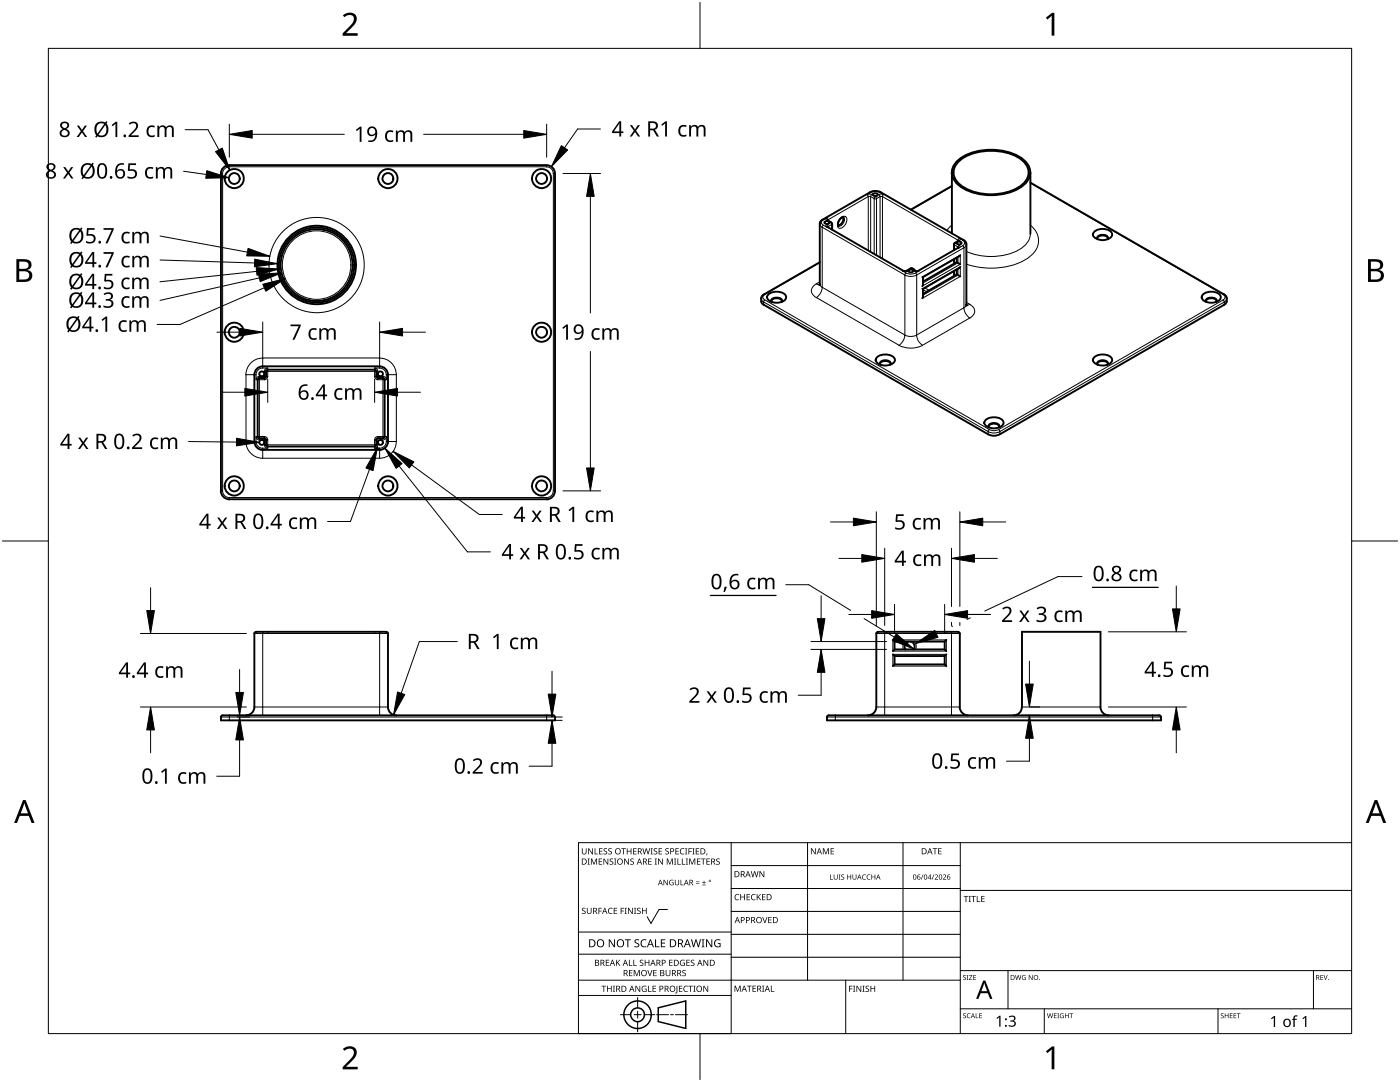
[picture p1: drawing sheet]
<svg xmlns="http://www.w3.org/2000/svg" width="279mm" height="216mm" viewBox="0 0 279 216" stroke-linecap="round" stroke-linejoin="round" font-family="sans-serif">
<g fill="none" stroke="#000" stroke-width=".38">
<path d="M44.1 34.6v63.3M45.8 33a1.67 1.67 0 0 0-1.7 1.6M45.8 32.9h63.3M109.1 33a1.63 1.63 0 0 1 1.7 1.6l-.1 63.4a1.63 1.63 0 0 1-1.6 1.6l-63.3 .1a1.77 1.77 0 0 1-1.7-1.7M174.3 38.7l.1-.1a.54 .54 0 0 1 .8 .2 .58 .58 0 0 1-1 0zM190 34.4v12.2M190 37.1l-8.2 4.7M190.8 32.3a10.5 10.5 0 0 1 9.5-2.2 7.2 7.2 0 0 1 4.9 2.9 3.1 3.1 0 0 1-1.1 4.1 11.6 11.6 0 0 1-12.6 0 3.1 3.1 0 0 1-.7-4.8zM191.1 32.4a10.1 10.1 0 0 1 9.1-2.1 6.8 6.8 0 0 1 4.7 2.7 2.96 2.96 0 0 1-1.1 4 11 11 0 0 1-12.1 0 2.93 2.93 0 0 1-.6-4.6zM205.6 36.4l38.7 22.4 .5 .4v.9M205.6 34.4v12.3M153.5 58.7a2.71 2.71 0 0 1 3.3 .3 .9 .9 0 0 1-.7 1.2 2.6 2.6 0 0 1-2.9-.5l-.1-.4z"/>
<path d="M163.5 56.9h.1M163.6 56.8l-.1 .1M163.6 56.8h.1M163.6 56.8l.1-12.5 .5-.5 9.4-5.4a2.41 2.41 0 0 1 2.2 0l16.9 9.8 .2 .5v12M163.6 52.3l-11.2 6.5-.4 .5-.1 .8M164.6 44.3l.4-.2 .5 .2a.51 .51 0 0 1-.5 .4 .51 .51 0 0 1-.5-.3zM165.2 43.9v.1M165.2 45.3h.1M165.2 44h.1M165.2 45.3l15.1 8.8h.5l1.1-.6 .7 .5M165.2 44l.7 .4M165.9 44.4l.2 .3"/>
<path d="M166.1 44.7v1.1M167.3 45.1h.1M168.2 43.3a1.27 1.27 0 0 1-.9 1.7M168.2 43.3a1.45 1.45 0 0 0-.9 1.8M168.2 43.3h.1M181.3 53.9l.2-.1a.54 .54 0 0 1 .7 .3 .58 .58 0 0 1-1 0zM182.6 54h.1M184.1 57.6l.1 .1M184.1 55.3h.1M184.2 59.2l-.1 .3M184.2 56.8l-.1 .3M184.2 57.7v1.5"/>
<path d="M190.4 51.7v.9M190.4 54.1v1M190.5 48.5l-.1 .3v1.1M190.9 51.4v.9M190.9 53.8v.9M190.9 52.3l.3 .1M190.9 54.7l.3 .2M190.9 54.7l-6.7 3.9M190.9 52.3l-6.7 3.9M191 48.4l.2-.2a.47 .47 0 0 1 .7 .3 .49 .49 0 0 1-.5 .3 .49 .49 0 0 1-.4-.4zM191.1 54.9l.5 .3M191.1 52.5l.5 .2"/>
<path d="M191.3 49.4l-8 4.6h-.7M191.3 48.1l-.7 .4M191.3 49.4h.1M191.3 48v.1M191.3 48h.1M191.4 51.1l-7.2 4.2v1.4M191.6 50.9l-.2 .3M191.6 53.3l-7.4 4.4M218.5 46.1a2.65 2.65 0 0 1 3.4 .4 .89 .89 0 0 1-.7 1.2 2.63 2.63 0 0 1-3-.5l-.1-.4zM218.9 47.5a1.33 1.33 0 0 1 2.2 0M219.1 47.8l-.2-.3a1.23 1.23 0 0 1 2.2 0l-.1 .3M240.2 58.7a2.71 2.71 0 0 1 3.3 .3 .9 .9 0 0 1-.6 1.2 2.6 2.6 0 0 1-3-.5l-.1-.4z"/>
<path d="M51.4 75.8v11.3M51.7 75.4l-.3 .4M52.4 73.1a1.66 1.66 0 0 0-1.6 1.7v13.3M52.4 73.1h23.4M52.8 75.4h-1M53.1 74.1l-.1 1.2-.3 .1M53.4 73.8l-.3 .3M74.8 73.8l.2 .1 .1 .2M74.8 73.8h-21.4M75.1 75.1l.3 .3M75.1 74.1v1M75.4 75.4l1.2 .1 .2 .3"/>
<path d="M75.7 73.1a1.66 1.66 0 0 1 1.7 1.7v13.3M76.8 75.8v11.3M151.9 60.2l.5 .6 44.8 25.9a2.41 2.41 0 0 0 2.3 0M153.9 60.1a1.29 1.29 0 0 1 2.1 0M154 60.3l-.1-.3a1.32 1.32 0 0 1 2.2 0l-.1 .3M175.1 71.2a2.76 2.76 0 0 1 3.4 .3 .9 .9 0 0 1-.7 1.2 2.6 2.6 0 0 1-2.9-.5l-.1-.4zM175.6 72.6a1.33 1.33 0 0 1 2.2 0M175.7 72.8l-.1-.3a1.23 1.23 0 0 1 2.2 0l-.2 .3M192.9 60.7h.1M192.9 60.7v.3M192.9 61h.1M218.5 71.2a2.75 2.75 0 0 1 3.4 .3 .9 .9 0 0 1-.7 1.2 2.64 2.64 0 0 1-3-.5l-.1-.4z"/>
<path d="M218.9 72.6a1.33 1.33 0 0 1 2.2 0M219.1 72.8l-.2-.3a1.23 1.23 0 0 1 2.2 0l-.1 .3M240.7 60.1a1.29 1.29 0 0 1 2.1 0M240.7 60.3l-.1-.3a1.32 1.32 0 0 1 2.2 0l-.1 .3M244.8 60.2l-.5 .6-44.7 25.9M50.8 88.1a1.7 1.7 0 0 0 1.6 1.7M51.4 87.1l.3 .4M52.4 89.8h23.4M52.7 87.5h.2l.2 .3M52.8 87.4h-1M53.1 87.8v1l.3 .3h21.4M75.1 88.8l-.3 .3"/>
<path d="M75.1 87.8v1M75.4 87.5l-.3 .3M76.4 87.4h-1M76.8 87.1l-.4 .4M77.4 88.1a1.7 1.7 0 0 1-1.7 1.7M196.8 83.7a2.78 2.78 0 0 1 3.4 .3 .9 .9 0 0 1-.7 1.2 2.63 2.63 0 0 1-3-.5l-.1-.3zM197.3 85.1a1.33 1.33 0 0 1 2.1 0M197.4 85.3l-.1-.3a1.23 1.23 0 0 1 2.1 0l-.1 .3M51.1 126.1l-.3 .3v14.7a1.68 1.68 0 0 1-1.7 1.6M51.1 126.1h26M77.1 126.1h.2l.1 .3v14.7a1.67 1.67 0 0 0 1.7 1.6M175.2 126.1l-.3 .3v14.7a1.69 1.69 0 0 1-1.7 1.6"/>
<path d="M175.2 126.1h16M178.2 127.7l.3 .3M178.2 130.6l.3 .3M178.5 129.6h10M178.5 128v1.6M178.5 130.9v1.7M178.5 132.6h10M178.5 132.6l-.3 .3M178.5 129.6l-.3 .3M181.3 128.1a1 1 0 0 0-.6 1.5M181.7 128.1a.97 .97 0 0 1 .6 1.5M188.5 130.9h-10"/>
<path d="M188.5 128h-10M188.5 129.6l.4 .3M188.5 132.6l.4 .3M188.5 128v1.6M188.5 130.9v1.7M188.9 127.7l-.4 .3M188.9 130.6l-.4 .3M191.2 126.1l.3 .1v.2l.1 14.7a1.66 1.66 0 0 0 1.6 1.6M44.4 142.7l-.3 .4M44.4 142.7h66l.3 .2 .1 .8h-66.7v-.6M165.4 142.7l-.4 .4M165.4 142.7h66l.3 .2v.8h-66.7v-.6"/>
<path d="M203.9 141.1a1.62 1.62 0 0 1-1.6 1.6M204 141.1v-15h15.6v15a1.67 1.67 0 0 0 1.7 1.6"/>
<circle cx="46.7" cy="35.6" r="1.92"/>
<circle cx="46.8" cy="35.6" r="1.08"/>
<circle cx="77.4" cy="35.6" r="1.93"/>
<circle cx="77.4" cy="35.6" r="1.07"/>
<circle cx="108.1" cy="35.6" r="1.92"/>
<circle cx="108.1" cy="35.6" r="1.08"/>
<circle cx="63.2" cy="52.9" r="7.2"/>
<circle cx="63.2" cy="52.9" r="7.5"/>
<circle cx="63.2" cy="52.9" r="7.8"/>
<circle cx="46.7" cy="66.3" r="1.92"/>
<circle cx="46.8" cy="66.3" r="1.08"/>
<circle cx="52.3" cy="74.6" r=".5"/>
<circle cx="75.9" cy="74.6" r=".5"/>
<circle cx="108.1" cy="66.3" r="1.92"/>
<circle cx="108.1" cy="66.3" r="1.09"/>
<circle cx="46.8" cy="97" r="1.92"/>
<circle cx="46.8" cy="97" r="1.08"/>
<circle cx="52.3" cy="88.3" r=".5"/>
<circle cx="75.9" cy="88.3" r=".49"/>
<circle cx="77.4" cy="97" r="1.93"/>
<circle cx="77.4" cy="97" r="1.08"/>
<circle cx="108.1" cy="97" r="1.92"/>
<circle cx="108.1" cy="97" r="1.09"/>
</g>
<g fill="none" stroke="#000" stroke-width=".2">
<path d="M44.1 34.6h.3v63.3h-.3M45.8 33.3a1.31 1.31 0 0 0-1.4 1.3M45.8 32.9v.4h63.3v-.4M109.1 33.3a1.25 1.25 0 0 1 1.3 1.3M110.4 34.6h.4M110.4 34.6v63.3M173 38.8l.1 .1a.38 .38 0 0 0 .3 .3 .38 .38 0 0 0 .4-.2l.2-.2M173 38.8h1M173.6 38.4a2.76 2.76 0 0 1 1.8-.1l.2 .1M173.8 38.4l-.8 .4M175.4 38.8h.9l-.2 .4h-.5zM175.4 38.8l-.7 .4-.7-.4"/>
<path d="M175.6 38.4l.7 .4M175.8 38.4h-.2M190 37.2l-8.1 4.7M205.6 36.6l38.5 22.2M151.9 59.6l.5 .7M152.4 58.8h.2a.59 .59 0 0 0-.4 .5 .59 .59 0 0 0 .4 .6l-.2 .4M152.6 59.8l44.8 25.9M162.9 56.6l.7 .2M162.9 56.6a1.46 1.46 0 0 0-1 1.4 1.46 1.46 0 0 0 1 1.4M162.9 59.4l16.5 9.5M163.6 56.6l.2 .5a.95 .95 0 0 1-.1 1.4l-.8 .9M163.6 56.2l-.7 .4"/>
<path d="M163.6 52.4l-11 6.4M164.1 45.3l16.5 9.6v11.9l-16.5-9.5zM164.1 43.9h.2a.59 .59 0 0 0-.4 .5 .59 .59 0 0 0 .4 .6l-.2 .4-.5-.7M164.3 44.9l.7 .4M165 44l.7 .4M165 43.4l-.7 .4M165.3 43.9l-.2-.4-.2 .1v.3l.1 .1h.2M165.3 45.2l-.2-.3h-.2v.3l.3 .1M165.3 43.9l-.2 .1M165.3 45.2l-.2 .1M165.3 45.2l.7-.4v1M165.3 43.8l8-4.6v10.8"/>
<path d="M165.3 43.8v.2M165.3 45.2v.2M165.7 44.4h.2M165.7 44.4l.2 .4 .2-.1M165.7 44.4l-.7 .4M167.6 43.6a.75 .75 0 0 1 1.1-.4 .75 .75 0 0 1 .2 1.2 1.41 1.41 0 0 1-1.5 1.1 1.42 1.42 0 0 1 .2-1.9zM168.3 43.3a1.16 1.16 0 0 1-1 1.8M173.8 50.3v-11.1l.7 .4v11.1M174.9 50.9v-11.3l.7-.4v12.2M180.1 54.1l.7 .4M180.3 54.1h-.2l.5 .1 .5-.1h-.2M180.8 54.5l-.2 .4a2.89 2.89 0 0 0 2.3 0l-.2-.4"/>
<path d="M180.8 54.5l.9 .2 1-.2M182 53.5l-.9 .6M182.3 53.7a.69 .69 0 0 0 1.1 .4h-.2M183.4 54.1l-.7 .4M184.1 55.2l7.5-4.3v1.8l-7.5 4.4zM184.1 57.6l7.5-4.3v1.9l-7.5 4.3zM184.2 57.8l.8 .4M184.6 57.4l.8 .5M189.9 44.9l-1 1.1M190.5 51.7v.9M190.5 54v1M190.5 48.5h.2l-.2 .4-.1-.1"/>
<path d="M191.2 53.6v1.3l-7 4M191.2 51.3v1.1l-7 4.1M191.2 49.3l.1 .1M191.2 48h.1M191.2 49.3l-.7-.4v1M191.2 47.9l-15.1-8.7v12.4M191.2 47.9v.2M191.2 49.3v.2M191.3 49.4h.1M191.4 47.5l.2 .5-.3 .1M191.4 47.5l-.2 .5M191.4 48.9l-.2 .4"/>
<path d="M191.4 48.9l.2 .3-.2 .2M191.4 47.5l.7 .4M191.4 48.1l-.7 .4 .7 .4M192.1 49l-.7 .4M192.3 47.9l-.2 .1a.56 .56 0 0 1 .4 .5 .56 .56 0 0 1-.4 .5l.3 .4M192.4 49.4v12M192.4 49.4l-9.5 5.5v11.9l9.5-5.4M192.8 48.8v.2l-.4 .4M205.6 46.7a4.4 4.4 0 0 1-3.2 3.6 12.7 12.7 0 0 1-9.6-.1M205.6 44.9a3.7 3.7 0 0 1 .2 6.1 13.8 13.8 0 0 1-10.9 2.2l-2.1-.5M244.1 58.8h.2M244.1 58.8a.59 .59 0 0 1 .4 .5 .59 .59 0 0 1-.4 .6l.2 .4"/>
<path d="M244.1 59.8l-44.8 25.9M244.8 59.6l-.5 .7M51.1 75.8h1.7v-1.7h22.6v1.7h1.7M51.1 74.8h-2v13.3h2v-1M51.1 74.8v1M51.7 75.1a.66 .66 0 0 0-.6 .7M52.4 73.4a1.31 1.31 0 0 0-1.3 1.4M52.4 71.5a3.3 3.3 0 0 0-3.3 3.3M53.4 75.1a.68 .68 0 0 1-.7 .7M53.4 73.4a.67 .67 0 0 0-.7 .7M53.4 75.1h-1.6v12.7h1.6v1.6h-1v2h23.4v-2h-1v-1.6M53.4 73.4v1.7"/>
<path d="M74.8 75.1a.68 .68 0 0 0 .6 .7M74.8 73.4h1v-2h-23.4v2h1M75.4 74.1a.61 .61 0 0 0-.6-.7v1.7M75.7 71.5a3.3 3.3 0 0 1 3.4 3.3M75.7 73.4a1.31 1.31 0 0 1 1.4 1.4M76.4 75.1a.66 .66 0 0 1 .7 .7M76.4 75.1v12.3M76.4 75.1h-1.6M77.1 74.8v1M77.1 74.8h2M79.1 74.8v13.3h-2v-1M152.4 60.3v.5"/>
<path d="M152.4 60.3l44.8 25.8v.6M179.4 68.9a5.3 5.3 0 0 0 4.7 0M179.4 68.9a2.69 2.69 0 0 0 1.2-2 2.89 2.89 0 0 0 2.3 0 2.58 2.58 0 0 0 1.2 2M192.4 61.4a2.58 2.58 0 0 0 1.1 2.1M192.8 60.9a1.28 1.28 0 0 1 1.5 .5 1.28 1.28 0 0 1-.1 1.6l-.7 .5M192.8 60.7v.3l-.4 .4M192.9 60.3l.7 .4M193.6 63.4l-9.5 5.5M244.3 60.3l-44.7 25.8v.6M244.3 60.3v.5M44.4 98a1.42 1.42 0 0 0 1.4 1.3M45.8 99.6v-.3h63.3v.3"/>
<path d="M49.1 88.1a3.4 3.4 0 0 0 3.3 3.3M51.1 87.1a.72 .72 0 0 0 .6 .7M51.1 88.1a1.35 1.35 0 0 0 1.3 1.4M51.1 87.1h1.7v1.7h22.6v-1.7h1.7M52.7 88.8a.72 .72 0 0 0 .7 .7M52.7 87.1a.64 .64 0 0 1 .7 .7M74.8 87.8h.3M75.4 87.1a.64 .64 0 0 0-.6 .7M75.4 88.8a.64 .64 0 0 1-.6 .7M77.1 87.1a.69 .69 0 0 1-.5 .7 .69 .69 0 0 1-.8-.3M77.1 88.1a1.34 1.34 0 0 1-1.4 1.4M79.1 88.1a3.3 3.3 0 0 1-3.4 3.3"/>
<path d="M110.4 98a1.33 1.33 0 0 1-1.3 1.3M110.8 97.9h-.4M197.3 85.8a3 3 0 0 0 2-.1l.2 .4a2.79 2.79 0 0 1-2.3 0zM50.8 126.4h26.6M52.4 126.1v16.6M75.8 126.1v16.6M174.9 126.4h16.7M176.6 126.1v16.6M178.2 127.7h10.7v2.2h-10.7zM178.2 130.6h10.7v2.3h-10.7zM180.6 128.1a1.39 1.39 0 0 0-.3 1.5M182.4 128.1a1.25 1.25 0 0 1 .3 1.5"/>
<path d="M189.9 126.1v16.6M44.1 143.1h66.7M45.8 142.7v1M50.8 141.1h26.6M109.1 142.7v1M165 143.1h66.7M166.7 142.7v1M174.9 141.1h16.7M219.6 141.1h-15.6M230 142.7v1"/>
<circle cx="174.7" cy="39.5" r=".28"/>
<circle cx="63.2" cy="52.9" r="6.8"/>
<circle cx="63.2" cy="52.9" r="9.5"/>
</g>
<g fill="#000">
<circle cx="165.2" cy="43.9" r=".19"/>
<circle cx="165.2" cy="45.3" r=".19"/>
</g>
<path d="M9.7 9.7h260v196.5h-260z" fill="none" stroke="#000" stroke-width=".2"/>
<path d="M139.7 .5v9.2M.5 108h9.2M269.7 108h9.2M139.7 206.2v9.2" fill="none" stroke="#000" stroke-width=".2"/>
<g fill="#000">
<path d="M68.4 3.1a1.64 1.64 0 0 1 2.8 .4 2.52 2.52 0 0 1-1.2 2.2l-.9 .9h2.3v.5h-3v-.4l1.2-1.2a1.95 1.95 0 0 0 .9-2.2 1.23 1.23 0 0 0-1.8 .1zM208.7 3.5l1.3-.9h.4v4.5h-.5v-4l-.9 .8zM68.4 209.3a1.64 1.64 0 0 1 2.8 .4 2.52 2.52 0 0 1-1.2 2.2l-.9 1h2.3v.5h-3v-.5l1.2-1.2a1.95 1.95 0 0 0 .9-2.1 1.23 1.23 0 0 0-1.8 .1zM208.7 209.8l1.3-1h.4v4.6h-.5v-4l-.9 .7z"/>
<path d="M3.3 51.7h1.3a1.28 1.28 0 0 1 1.7 1.3 1.04 1.04 0 0 1-.9 .9 1.23 1.23 0 0 1 1 1.5 1.23 1.23 0 0 1-1.5 .9h-1.6zM3.8 54.1v1.7h1a.86 .86 0 0 0 1-.9 .86 .86 0 0 0-1.1-.8zM3.8 52.2v1.4h.9a.78 .78 0 0 0 1-.7 .78 .78 0 0 0-1.1-.7z"/>
<path d="M273 51.7h1.3a1.28 1.28 0 0 1 1.7 1.3 1.04 1.04 0 0 1-.8 .9 1.23 1.23 0 0 1 1 1.5 1.23 1.23 0 0 1-1.6 .9h-1.6zM273.6 54.1v1.7h.9a.86 .86 0 0 0 1.1-.9 .86 .86 0 0 0-1.1-.8zM273.6 52.2v1.4h.8a.78 .78 0 0 0 1-.7 .78 .78 0 0 0-1.1-.7z"/>
<path d="M4.6 159.6h.5l1.8 4.6h-.6l-.6-1.4h-1.8l-.5 1.4h-.6zM4.8 160.2l-.7 2.1h1.5z"/>
<path d="M274.3 159.6h.6l1.7 4.6h-.6l-.5-1.4h-1.8l-.6 1.4h-.5zM274.6 160.2l-.7 2.1h1.4z"/>
</g>
<g fill="none" stroke="#000" stroke-width=".2">
<path d="M145.9 168.1v38.1h-30.5v-38.1h154.3M145.9 172.7h45.7M145.9 177.3h45.7M161.2 168.1v27.5M180.2 168.1v27.5M191.6 168.1v38.1M191.6 177.7h78.1M115.4 198.6h30.5M115.4 195.6h76.2M115.4 190.4h30.5M115.4 186h30.5M127.3 199v2.1"/>
<path d="M133.2 181.5h-1.7l-1.6 2.8-.7-1.4M145.9 181.9h45.7M145.9 186.4h45.7M145.9 191h45.7M168.8 195.6v10.6M191.6 193.7h78.1M201.2 193.7v7.6M262.1 193.7v7.6M123.8 202.5h2.1M126.6 202.5h1.3M127.3 201.8v1.4M127.3 203.8v2.1"/>
<path d="M128.6 202.5h2.1M131 202.5h2.4M133.8 202.5h.6M134.8 202.5h2.4M191.6 201.3h78.1M208.4 201.3v4.9M243.1 201.3v4.9"/>
</g>
<g fill="#000">
<path d="M116.1 169.3h.2v.8a.32 .32 0 0 0 .3 .3 .32 .32 0 0 0 .3-.3v-.8h.2v.8a.47 .47 0 0 1-.5 .4 .47 .47 0 0 1-.5-.5zM117.3 171.3h.4l-.1 .1v1l.1 .1h-.4l.1-.1v-1zM117.4 169.3h.2l.6 1v-1h.1v1.2h-.1l-.7-1v1h-.1zM117.9 171.3h.3l.3 1 .4-1h.3v1.2h-.2v-1l-.4 1h-.1l-.4-1v1h-.2zM118.7 169.3h.1v1h.6v.2h-.7zM119.5 171.3h.7v.1h-.6v.4h.5v.2h-.5v.4h.6v.1h-.7zM119.6 169.3h.6v.1h-.5v.4h.5v.1h-.5v.4h.5v.2h-.6zM120.5 169.4l.4-.1h.3l-.1 .1a.25 .25 0 0 0-.4-.1 .25 .25 0 0 0 0 .4l.4 .3 .1 .2-.3 .3-.5-.1v-.1h.2a.27 .27 0 0 0 .4-.1 .27 .27 0 0 0-.3-.3l-.2-.2zM120.4 171.3h.2l.7 1-.1-1h.2v1.2h-.2l-.6-1v1h-.2zM121.4 169.4l.5-.1h.2v.1a.25 .25 0 0 0-.4-.1 .25 .25 0 0 0 0 .4l.4 .3v.2l-.2 .3-.5-.1v-.1h.1a.27 .27 0 0 0 .5-.1 .27 .27 0 0 0-.4-.3l-.2-.2zM121.7 171.4l.4-.1 .3 .1-.1 .1a.25 .25 0 0 0-.4-.1 .25 .25 0 0 0 0 .4 .42 .42 0 0 1 .5 .5 .42 .42 0 0 1-.7 .2l-.1-.2 .2 .1a.27 .27 0 0 0 .5-.2 .27 .27 0 0 0-.4-.3l-.2-.2zM122.6 171.3h.4l-.1 .1v1l.1 .1h-.4l.1-.1v-1z"/>
<path d="M124 169.3h.9v.1h-.4v1.1h-.1v-1.1h-.4zM124.6 171.3h.1l.7 1v-1h.1v1.2h-.2l-.6-1v1h-.1zM125.1 169.3h.1v.5h.7v-.5h.1v1.2h-.1v-.6h-.7v.6h-.1zM125.8 171.4l.5-.1 .2 .1v.1a.25 .25 0 0 0-.4-.1 .25 .25 0 0 0 0 .4 .42 .42 0 0 1 .4 .5 .42 .42 0 0 1-.7 .2v-.2l.1 .1a.27 .27 0 0 0 .5-.2 .27 .27 0 0 0-.4-.3l-.2-.2zM126.4 169.3h.6v.1h-.5v.4h.5v.1h-.5v.4h.5v.2h-.6zM128.2 169.3h.2l.2 1 .3-1h.2l.2 1 .3-1h.1l-.3 1.2h-.1l-.3-1.1-.3 1.1h-.2zM129.4 171.3h.7v.1h-.6v.4h.5v.2h-.5v.4h.6v.1h-.7zM129.8 169.3h.5l-.2 .1v1l.2 .1h-.5l.2-.1v-1zM130.7 171.3h.4l-.1 .1v1l.1 .1h-.4l.1-.1v-1zM130.5 169.4l.4-.1h.3l-.1 .1a.25 .25 0 0 0-.4-.1 .25 .25 0 0 0 0 .4l.4 .3 .1 .2-.2 .3-.6-.1v-.1h.2a.27 .27 0 0 0 .4-.1 .27 .27 0 0 0-.3-.3l-.2-.2zM131.4 169.3h.7v.1h-.5v.4h.5v.1h-.5v.4h.5v.2h-.7zM131.3 171.3h.2l.7 1v-1h.1v1.2h-.2l-.6-1v1h-.2z"/>
<path d="M132.4 175.6h.2l.6 .9v-.9h.1v1h-.2l-.6-.9v.9h-.1zM132.8 169.4l.4-.1h.3l-.1 .1a.25 .25 0 0 0-.3-.1 .25 .25 0 0 0 0 .4l.4 .3v.2l-.2 .3-.5-.1v-.1h.1a.27 .27 0 0 0 .5-.1 .27 .27 0 0 0-.4-.3l-.2-.2zM133.1 171.3h.2l.4 1 .4-1h.2v1.2h-.2v-1l-.4 1h-.1l-.4-1v1h-.1zM133.7 175.7l.5-.2 .2 .1v.1a.45 .45 0 0 0-.7 .4 .45 .45 0 0 0 .6 .4v-.3h-.2v-.1h.3v.5a.6 .6 0 0 1-.8-.1 .6 .6 0 0 1 .1-.8zM134.5 171.3h.5l-.2 .1v1l.2 .1h-.5l.2-.1v-1zM135.2 171.3h.1v1.1h.6v.1h-.7zM134.8 169.3h.7v.1h-.6v.4h.5v.1h-.5v.4h.6v.2h-.7zM134.7 175.6h.1v.7a.28 .28 0 0 0 .3 .2 .28 .28 0 0 0 .3-.2v-.7h.1v.7a.42 .42 0 0 1-.4 .4 .42 .42 0 0 1-.4-.4zM135.8 175.6h.2v.9h.4v.1h-.6zM136.1 171.3h.1v1.1h.6v.1h-.7zM135.8 169.4l.4-.1h.4l-.1 .1h-.2a.49 .49 0 0 0-.4 .6 .49 .49 0 0 0 .7 .3 .52 .52 0 0 1-.7 .1 .52 .52 0 0 1-.2-.6zM136.7 169.3h.5l-.2 .1v1l.2 .1h-.5l.2-.1v-1z"/>
<path d="M136.9 171.3h.4l-.1 .1v1l.1 .1h-.4l.1-.1v-1zM137.4 169.3h.7v.1h-.6v.4h.5v.2h-.5v.5h-.1zM137.5 171.3h.3l.3 1 .4-1h.3v1.2h-.2v-1l-.4 1h-.1l-.4-1v1h-.2zM138.2 169.3h.4l-.1 .1v1l.1 .1h-.4l.1-.1v-1zM138.9 176.2h.7v.1h-.7zM138.9 175.9h.7v.1h-.7zM138.9 169.3h.6v.1h-.5v.4h.5v.1h-.5v.4h.5v.2h-.6zM139.1 171.3h.7v.1h-.6v.4h.5v.2h-.5v.4h.6v.1h-.7zM140.1 176.5h.8v.1h-.8zM139.9 171.3h.9v.1h-.4v1.1h-.1v-1.1h-.4zM140.5 175.7h.1v.3h.3v.2h-.3v.3h-.1v-.3h-.4v-.2h.4zM141 170.3h.2l-.3 .4z"/>
<path d="M141 171.3h.7v.1h-.6v.4h.5v.2h-.5v.4h.6v.1h-.7zM143 171.4l.4-.1 .2 .1v.1a.25 .25 0 0 0-.4-.1 .25 .25 0 0 0 0 .4 .42 .42 0 0 1 .5 .5 .42 .42 0 0 1-.7 .2l-.1-.2 .2 .1a.27 .27 0 0 0 .4-.2 .27 .27 0 0 0-.3-.3l-.3-.2zM146.8 178.6l.4-.2 .3 .1v.1a.49 .49 0 0 0-.7 .4 .49 .49 0 0 0 .7 .5 .52 .52 0 0 1-.7 0 .52 .52 0 0 1-.2-.6zM147.7 178.4h.2v.5h.6v-.5h.2v1.2h-.2v-.5h-.6v.5h-.2zM149 178.4h.7v.1h-.5v.4h.4v.2h-.4v.4h.5v.1h-.7zM150 178.6l.5-.2 .3 .1-.1 .1a.49 .49 0 0 0-.7 .4 .49 .49 0 0 0 .8 .5 .52 .52 0 0 1-.7 0 .52 .52 0 0 1-.2-.6zM149.8 173.8h.2l.3 1.1 .2-1.1h.2l.3 1.1 .2-1.1h.2l-.3 1.2h-.2l-.3-1-.3 1h-.1zM151 178.4h.2v.6l.5-.6h.2l-.5 .5 .5 .7h-.2l-.4-.6-.1 .6h-.2zM151.6 173.8h.1l.7 1v-1h.1v1.2h-.1l-.7-1v1h-.1zM152.1 178.4h.7v.1h-.6v.4h.5v.2h-.5v.4h.6v.1h-.7zM161.8 169.3h.2l.7 1v-1h.1v1.2h-.2l-.6-1v1h-.2zM164.2 169.3h.2l.4 .9 .4-.9h.2v1.2h-.1v-1.1l-.4 1.1h-.1l-.4-1.1v1.1h-.2z"/>
<path d="M165.7 174.5h.1v.9h.4v.1h-.5zM165.8 169.3h.6v.1h-.5v.4h.5v.1h-.5v.4h.5v.2h-.6zM166.4 174.5h.1v.7a.26 .26 0 0 0 .3 .2 .26 .26 0 0 0 .2-.2v-.7h.2v.7a.39 .39 0 0 1-.4 .3 .39 .39 0 0 1-.4-.3zM167.4 174.5h.3l-.1 .1v.8l.1 .1h-.3l.1-.1v-.8zM167.9 174.6l.4-.1h.2l-.1 .1a.24 .24 0 0 0-.3 0 .24 .24 0 0 0-.1 .3 .24 .24 0 0 0 .3 .1l.2 .2-.1 .3h-.4l-.1-.1a.26 .26 0 0 0 .4 0 .26 .26 0 0 0 .1-.3 .26 .26 0 0 0-.4-.1zM169.1 174.5h.1v.4h.5v-.4h.2v1h-.2v-.5h-.5v.5h-.1zM170.1 174.5h.2v.7a.26 .26 0 0 0 .2 .2 .26 .26 0 0 0 .3-.2v-.7h.1v.7a.39 .39 0 0 1-.4 .3 .39 .39 0 0 1-.4-.3zM172.2 174.6l.3-.1h.3l-.3 .1a.42 .42 0 0 0-.3 .5 .42 .42 0 0 0 .6 .3 .48 .48 0 0 1-.7-.1 .48 .48 0 0 1 .1-.7zM173.1 174.6l.4-.1h.2v.2a.41 .41 0 0 0-.6 .3 .41 .41 0 0 0 .6 .4 .48 .48 0 0 1-.7-.1 .48 .48 0 0 1 .1-.7zM173.9 174.5h.1v.4h.6v-.4h.1v1h-.1v-.5h-.6v.5h-.1zM184.2 174.5h.1l-.4 1h-.1zM186.3 174.5h.2l-.4 1h-.2z"/>
<path d="M186.1 169.3h.9v.1h-.3v1.1h-.2v-1.1h-.4zM186.5 174.6a.37 .37 0 0 1 .6 0 .37 .37 0 0 1-.2 .6l-.2 .2h.5v.1h-.7l.3-.4a.27 .27 0 0 0 .3-.3 .27 .27 0 0 0-.4-.2zM187.2 169.3h.7v.1h-.5v.4h.5v.1h-.5v.4h.5v.2h-.7zM188.2 174.6a.37 .37 0 0 1 .6 0 .37 .37 0 0 1-.3 .6l-.2 .2h.5v.1h-.6l.2-.4a.27 .27 0 0 0 .3-.3 .27 .27 0 0 0-.4-.2zM192.3 178.8h.9v.1h-.3v1.1h-.2v-1.1h-.4zM193.3 178.8h.5l-.2 .1v1l.2 .1h-.5l.2-.1v-1zM193.8 178.8h1v.1h-.4v1.1h-.2v-1.1h-.4zM194.9 178.8h.2v1.1h.5v.1h-.7zM195.8 178.8h.7v.1h-.5v.4h.5v.1h-.5v.5h.5v.1h-.7zM116.2 181.3l.4-.2 .3 .1-.1 .1a.25 .25 0 0 0-.4-.1 .25 .25 0 0 0 0 .4l.4 .2 .1 .3-.3 .3-.5-.1v-.1h.2a.27 .27 0 0 0 .4-.1 .27 .27 0 0 0-.3-.3l-.2-.2zM117.1 181.1h.2v.8a.32 .32 0 0 0 .3 .3 .32 .32 0 0 0 .3-.3v-.8h.2v.8a.47 .47 0 0 1-.5 .5 .47 .47 0 0 1-.5-.5zM119.4 181.1h.7v.2h-.5v.4h.5v.1h-.5v.6h-.2z"/>
<path d="M120 196.7h1v.1h-.4v1.1h-.2v-1.1h-.4zM120.9 191.5h.7v.1h-.5v.4h.4v.2h-.4v.4h.5v.1h-.7zM121.5 181.3l.4-.2 .4 .1-.1 .1a.49 .49 0 0 0-.7 .5 .49 .49 0 0 0 .7 .4 .52 .52 0 0 1-.6 .1 .52 .52 0 0 1-.3-.6zM121.1 196.7h.2v.5h.6v-.5h.2v1.2h-.2v-.6h-.6v.6h-.2zM121.5 187.4h.2l.9 1.3v-1.3h.1v1.6h-.2l-.8-1.3v1.3h-.2zM122.3 196.7h.4l-.1 .1v1l.1 .1h-.4l.2-.1v-1zM122.5 181.1h.7v.2h-.6v.4h.5v.1h-.5v.4h.6v.2h-.7zM122.9 191.5h.2v.6l.5-.6h.2l-.5 .5 .5 .7h-.2l-.4-.6-.1 .6h-.2zM123.9 181.1h.6v.2h-.5v.4h.5v.1h-.5v.6h-.1zM124.7 181.1h.4l-.2 .2v.9l.2 .2h-.4l.1-.2v-.9zM124.7 187.4h1.2v.2h-.5v1.4h-.2v-1.4h-.5zM125.5 191.5h.2v1.1h.5v.1h-.7z"/>
<path d="M125.5 193.6h.7v.1h-.5v.4h.5v.1h-.5v.4h.5v.2h-.7zM125.3 181.1h.2l.7 1.1-.1-1.1h.2v1.3h-.2l-.6-1v1h-.2zM126.4 191.5h.2v1.1h.5v.1h-.7zM126.5 181.1h.5l-.2 .2v.9l.2 .2h-.5l.2-.2v-.9zM126.5 193.6h.2l.4 1 .4-1h.2v1.2h-.2v-1.1l-.4 1.1h-.1l-.4-1.1v1.1h-.1zM126.7 187.6l.3-.2 .6 .1-.2 .1a.33 .33 0 0 0-.6 .2 .33 .33 0 0 0 .4 .4 .47 .47 0 0 1 .4 .6 .47 .47 0 0 1-.7 .2h-.3v-.2h.2a.35 .35 0 0 0 .6-.2 .35 .35 0 0 0-.5-.4l-.3-.2zM126.8 196.7h.2l.6 1v-1h.2v1.2h-.2l-.7-1 .1 1h-.2zM127.2 181.3l.4-.2 .3 .1-.1 .1a.25 .25 0 0 0-.4-.1 .25 .25 0 0 0 0 .4l.4 .2 .1 .3-.3 .3-.5-.1v-.1h.2a.27 .27 0 0 0 .4-.1 .27 .27 0 0 0-.3-.3l-.2-.2zM127.7 191.6l.5-.1 .2 .1v.1a.25 .25 0 0 0-.4-.1 .25 .25 0 0 0 0 .4l.4 .2v.3l-.2 .2h-.5v-.2l.1 .1a.27 .27 0 0 0 .5-.2 .27 .27 0 0 0-.4-.3l-.2-.2zM128 187.6l.6-.2 .4 .1v.2a.64 .64 0 0 0-1 .5 .64 .64 0 0 0 1 .6v.2a.83 .83 0 0 1-1.1-.3 .83 .83 0 0 1 .1-1.1zM128.2 196.8l.6-.1 .2 .1v.1a.5 .5 0 0 0-.8 .4 .5 .5 0 0 0 .7 .5v-.4h-.3v-.1h.4v.6a.66 .66 0 0 1-.8-.2 .66 .66 0 0 1 0-.9zM128.1 181.1h.2v.6h.6v-.6h.2v1.3h-.2v-.6h-.6v.6h-.2z"/>
<path d="M129.2 193.6h.1l.4 1 .3-1h.2l-.4 1.2h-.2zM129.3 196.7h.2v1.1h.5v.1h-.7zM128.7 191.5h.1v.5h.6v-.5h.2v1.2h-.2v-.5h-.6v.5h-.1zM130.7 187.4h.2v1.4h.7v.2h-.9zM130.2 196.7h.7v.1h-.5v.4h.5v.1h-.5v.5h.5v.1h-.7zM130.4 193.6h.6v.1h-.5v.4h.5v.1h-.5v.4h.5v.2h-.6zM131.9 187.4h.9v.2h-.7v.5h.6v.2h-.6v.5h.7v.2h-.9zM132.8 193.6h.2v.7a.32 .32 0 0 0 .3 .4 .32 .32 0 0 0 .3-.4v-.7h.2v.7a.47 .47 0 0 1-.5 .5 .47 .47 0 0 1-.5-.5zM133.5 191.5h.7v.1h-.5v.4h.5v.2h-.5v.4h.5v.1h-.7zM135 196.7h.2v1.3l-.1 .2h-.3l-.1-.1 .3-.2zM135.5 196.7h.7v.1h-.5v.4h.4v.1h-.4v.5h.5v.1h-.7zM135.8 191.7l.5-.2 .4 .1-.1 .1a.5 .5 0 0 0-.8 .4 .5 .5 0 0 0 .7 .5v-.4h-.2v-.1h.4v.6a.66 .66 0 0 1-.9-.1 .66 .66 0 0 1 0-.9z"/>
<path d="M136.2 193.7l.4-.2 .3 .1-.1 .1a.25 .25 0 0 0-.4-.1 .25 .25 0 0 0 0 .4 .42 .42 0 0 1 .5 .6 .42 .42 0 0 1-.7 .2l-.1-.2h.2a.27 .27 0 0 0 .5-.1 .27 .27 0 0 0-.4-.3l-.2-.2zM136.5 196.8l.5-.1 .3 .1-.1 .1a.49 .49 0 0 0-.7 .4 .49 .49 0 0 0 .8 .4 .52 .52 0 0 1-.7 .1 .52 .52 0 0 1-.2-.6zM137 191.5h.7v.1h-.6v.4h.5v.2h-.5v.4h.6v.1h-.7zM137.4 196.7h.9v.1h-.4v1.1h-.1v-1.1h-.4zM137.9 191.6l.4-.1 .3 .1-.1 .1a.25 .25 0 0 0-.4-.1 .25 .25 0 0 0 0 .4l.4 .2 .1 .3-.2 .2h-.6v-.2l.2 .1a.27 .27 0 0 0 .5-.2 .27 .27 0 0 0-.4-.3l-.2-.2zM138.4 196.7h.4l-.1 .1v1l.1 .1h-.4l.1-.1v-1zM137.9 187.4h.2l.3 1.4 .4-1.4h.2l.4 1.4 .3-1.4h.2l-.4 1.6h-.2l-.4-1.3-.4 1.3h-.2zM140 187.4h.6l-.2 .2v1.3l.2 .1h-.6l.2-.1v-1.3zM140.4 196.7h.1l.7 1v-1h.1v1.2h-.1l-.7-1v1h-.1zM140.4 191.5h.2l.6 1v-1h.1v1.2h-.1l-.7-1v1h-.1zM140.9 187.4h.2l.9 1.3v-1.3h.2v1.6h-.3l-.8-1.3v1.3h-.2zM142.7 187.6l.7-.2 .4 .1-.1 .2a.65 .65 0 0 0-1 .5 .65 .65 0 0 0 .9 .6v-.4h-.3v-.2h.5v.7a.86 .86 0 0 1-1.1-.1 .86 .86 0 0 1 0-1.2z"/>
<path d="M146.6 196.7h.2l.4 1 .4-1h.2v1.2h-.1v-1.1l-.4 1.1h-.2l-.4-1.1v1.1h-.1zM149.1 196.7h.9v.1h-.4v1.1h-.1v-1.1h-.4zM150.2 196.7h.7v.1h-.6v.4h.5v.1h-.5v.5h.6v.1h-.7zM152.1 183h.2l.3 1 .4-1h.2l-.5 1.2h-.1zM152.1 196.7h.4l-.1 .1v1l.1 .1h-.4l.1-.1v-1zM153.8 196.7h.2v1.1h.5v.1h-.7zM153.3 183h.7v.1h-.5v.4h.5v.1h-.5v.5h.5v.1h-.7zM169.5 196.7h.6v.1h-.5v.5h.5v.1h-.5v.5h-.1zM170.2 196.7h.5l-.2 .1v1l.2 .1h-.5l.2-.1v-1zM170.9 196.7h.2l.6 1v-1h.2v1.2h-.2l-.6-1v1h-.2zM172.1 196.7h.5l-.2 .1v1l.2 .1h-.5l.2-.1v-1zM172.8 196.8l.4-.1h.2v.2a.25 .25 0 0 0-.4-.1 .25 .25 0 0 0 0 .4l.4 .2 .1 .3-.3 .2h-.5v-.2l.2 .1a.27 .27 0 0 0 .4-.2 .27 .27 0 0 0-.3-.3l-.3-.2z"/>
<path d="M173.7 196.7h.2v.5h.6v-.5h.2v1.2h-.2v-.6h-.6v.6h-.2zM192.2 194.7l.4-.1h.2l-.1 .1a.24 .24 0 0 0-.3 0 .24 .24 0 0 0-.1 .3 .24 .24 0 0 0 .4 .1l.1 .1-.1 .3h-.4l-.1-.1a.24 .24 0 0 0 .3 .1 .24 .24 0 0 0 .1-.3l-.4-.3zM192.9 194.6h.4l-.1 .1v.7l.1 .1h-.4l.1-.1v-.7zM193.4 194.6h.6l-.5 .8h.6v.1h-.7l.5-.8h-.5zM194.2 194.6h.6v.1h-.4v.3h.4v.1h-.4v.3h.4v.1h-.6zM202.6 194.6h.1l.2 .8 .2-.8h.2l.2 .8 .2-.8h.1l-.2 .9h-.2l-.2-.8-.2 .8h-.2zM204.1 194.7l.3-.1h.3l-.1 .1a.4 .4 0 0 0-.6 .4 .4 .4 0 0 0 .6 .3v-.3l-.2-.1h.3v.5a.53 .53 0 0 1-.7-.1 .53 .53 0 0 1 .1-.7zM205.3 194.6h.2l.5 .8v-.8h.1v.9h-.2l-.5-.8v.8h-.1zM263.5 194.6h.6v.1h-.5v.3h.4v.1h-.4v.3h.5v.1h-.6zM264.1 194.6h.2l.2 .8 .3-.8h.2l-.4 .9h-.1zM192.2 202.3l.4-.1h.2l-.1 .1a.24 .24 0 0 0-.3 0 .24 .24 0 0 0-.1 .3 .24 .24 0 0 0 .4 .1l.1 .2-.1 .2-.4 .1-.1-.2a.24 .24 0 0 0 .3 .1 .24 .24 0 0 0 .1-.3l-.4-.2zM193.1 202.3l.6-.1-.3 .1a.4 .4 0 0 0-.3 .5 .4 .4 0 0 0 .5 .2 .46 .46 0 0 1-.6 0 .46 .46 0 0 1 .1-.7z"/>
<path d="M194.7 202.2h.1v.8h.5v.2h-.6zM195.4 202.2h.6v.1h-.4v.3h.4v.1h-.4v.4h.4v.1h-.6zM198.9 203.1l.6-.4h.2v2.2h-.3v-1.9l-.4 .3zM201.3 202.9a.78 .78 0 0 1 .8-.3 .78 .78 0 0 1 .6 .6l-.1 .3-.4 .2a.62 .62 0 0 1 .5 .8 .62 .62 0 0 1-.8 .4l-.6-.1v-.3l.3 .1a.49 .49 0 0 0 .7 0 .49 .49 0 0 0 0-.7l-.7-.1v-.2a.46 .46 0 0 0 .7 0 .46 .46 0 0 0-.1-.7h-.3l-.5 .2zM209 202.2h.1l.2 .8 .2-.8h.1l.3 .8 .2-.8h.1l-.3 1h-.1l-.2-.9-.3 .9h-.1zM210.3 202.2h.6v.1h-.4v.3h.3v.1h-.3v.4h.4v.1h-.6zM211 202.2h.4l-.2 .1v.8l.2 .1h-.4l.1-.1v-.8zM211.6 202.3l.7-.1-.1 .1a.4 .4 0 0 0-.6 .4 .4 .4 0 0 0 .6 .3v-.2l-.2-.2h.3v.5a.53 .53 0 0 1-.7-.1 .53 .53 0 0 1 0-.7zM212.5 202.2h.2v.4h.5v-.4h.1v1h-.1v-.5h-.5v.5h-.2zM213.4 202.2h.8v.1h-.3v.9h-.2v-.9h-.3zM243.7 202.3l.3-.1h.2v.1a.24 .24 0 0 0-.3 0 .24 .24 0 0 0-.1 .3 .24 .24 0 0 0 .3 .1l.1 .2-.1 .2-.4 .1-.1-.2a.24 .24 0 0 0 .4 .1 .24 .24 0 0 0 0-.3l-.3-.2zM244.4 202.2h.2v.4h.5v-.4h.1v1h-.1v-.5h-.5v.5h-.2z"/>
<path d="M245.4 202.2h.6v.1h-.4v.3h.4v.1h-.4v.4h.4v.1h-.6zM246.2 202.2h.5v.1h-.4v.3h.4v.1h-.4v.4h.4v.1h-.5zM246.8 202.2h.8v.1h-.3v.9h-.2v-.9h-.3zM253.7 203.2l.6-.5h.2v2.2h-.3v-1.9l-.4 .4zM258.2 202.7l.3-.1h.5l-.1 .3-.4-.1-.1 .2v.3h.4v.2h-.4v1.4h-.3v-1.4h-.3l.3-.2zM259.9 203.2l.6-.5h.2v2.2h-.2v-1.9l-.5 .4z"/>
<path d="M116.1 171.3h.4a.61 .61 0 0 1 .6 .6 .61 .61 0 0 1-.6 .6h-.4zM116.3 171.4v1h.1a.48 .48 0 0 0 .5-.5 .48 .48 0 0 0-.4-.5z"/>
<path d="M122.7 169.9a.61 .61 0 0 1 1.2 0 .61 .61 0 0 1-1.2 0zM123 169.5a.47 .47 0 0 0-.1 .7 .47 .47 0 0 0 .8 0v-.1a.45 .45 0 0 0-.1-.6 .45 .45 0 0 0-.6 0z"/>
<path d="M123.1 171.9a.61 .61 0 0 1 1.2 0 .61 .61 0 0 1-1.2 0zM123.5 171.5l-.2 .4a.45 .45 0 0 0 .7 .4 .45 .45 0 0 0 0-.8l-.2-.1z"/>
<path d="M127.3 169.3h.3a.35 .35 0 0 1 .5 .2 .35 .35 0 0 1-.3 .4l.4 .6h-.2l-.3-.5h-.3v.5h-.1zM127.4 169.4v.4h.2a.23 .23 0 0 0 .3-.2 .23 .23 0 0 0-.3-.2z"/>
<path d="M127.5 171.3h.2l.4 1.2h-.1l-.2-.4h-.4l-.2 .4h-.1zM127.6 171.5l-.2 .5h.4z"/>
<path d="M128.3 171.3h.3a.35 .35 0 0 1 .5 .2 .35 .35 0 0 1-.3 .5l.4 .5h-.2l-.3-.5h-.2v.5h-.2zM128.5 171.4v.5h.1a.23 .23 0 0 0 .3-.2 .23 .23 0 0 0-.3-.3z"/>
<path d="M131.7 175.5h.1l.5 1.1h-.2l-.1-.3h-.4l-.2 .3h-.1zM131.8 175.7l-.2 .5h.4z"/>
<path d="M133.8 169.3h.6l.1 .2-.1 .4-.5 .1v.5h-.1zM133.9 169.4v.5a.29 .29 0 0 0 .5-.3 .29 .29 0 0 0-.5-.2z"/>
<path d="M136.9 175.5h.1l.4 1.1h-.1l-.1-.3h-.5l-.1 .3h-.1zM137 175.7l-.2 .5h.3z"/>
<path d="M137.6 175.6h.3a.31 .31 0 0 1 .4 .2 .31 .31 0 0 1-.2 .4l.3 .4h-.2l-.2-.4h-.3v.4h-.1zM137.7 175.7v.4h.2a.21 .21 0 0 0 .3-.2 .21 .21 0 0 0-.3-.2z"/>
<path d="M139.8 169.3h.4a.54 .54 0 0 1 .6 .6 .56 .56 0 0 1-.7 .6h-.3zM140 169.4v.9h.1a.48 .48 0 0 0 .5-.4 .48 .48 0 0 0-.4-.5z"/>
<path d="M141.4 175.8a.25 .25 0 0 1 .5 0 .25 .25 0 0 1-.5 0zM141.5 175.8a.15 .15 0 0 0 .3 0 .15 .15 0 0 0-.3 0z"/>
<path d="M141.9 171.3h.4a.35 .35 0 0 1 .4 .2 .35 .35 0 0 1-.2 .5l.3 .5h-.2l-.3-.5h-.2v.5h-.2zM142.1 171.4v.5h.2a.23 .23 0 0 0 .2-.2 .23 .23 0 0 0-.2-.3z"/>
<path d="M146.6 173.8h.4a.61 .61 0 0 1 .6 .6 .61 .61 0 0 1-.7 .6h-.3zM146.8 174v.9h.1a.43 .43 0 0 0 .5-.5 .41 .41 0 0 0-.4-.4z"/>
<path d="M147.8 173.8h.4a.35 .35 0 0 1 .4 .3 .35 .35 0 0 1-.2 .4l.3 .5h-.2l-.3-.5h-.2v.5h-.2zM148 174v.4h.2a.23 .23 0 0 0 .3-.2 .23 .23 0 0 0-.3-.2z"/>
<path d="M149.2 173.8h.1l.5 1.2h-.1l-.2-.3h-.5l-.1 .3h-.2zM149.3 174l-.2 .5h.4z"/>
<path d="M153 178.4h.4a.55 .55 0 0 1 .6 .6 .56 .56 0 0 1-.6 .6h-.4zM153.2 178.5v1h.1a.48 .48 0 0 0 .5-.5 .48 .48 0 0 0-.4-.5z"/>
<path d="M163.4 169.2h.2l.5 1.3h-.2l-.2-.4h-.4l-.2 .4h-.1zM163.5 169.4l-.2 .6h.4z"/>
<path d="M171.4 174.5h.2l.4 1h-.2l-.1-.3h-.4l-.1 .3h-.2zM171.5 174.6l-.2 .5h.4z"/>
<path d="M175.2 174.5h.1l.4 1h-.1l-.1-.3h-.4l-.1 .3h-.2zM175.3 174.6l-.2 .5h.3z"/>
<path d="M182.3 174.6h.4l.2 .5a.38 .38 0 0 1-.5 .4 .38 .38 0 0 1-.2-.6zM182.4 174.6l-.1 .2a.38 .38 0 0 0 .3 .6 .41 .41 0 0 0 .2-.5 .41 .41 0 0 0-.4-.3z"/>
<path d="M183.2 174.6l.4-.1-.3 .2-.1 .3a.33 .33 0 0 1 .5 .1 .33 .33 0 0 1-.3 .5 .33 .33 0 0 1-.4-.4zM183.2 175.2a.22 .22 0 0 0 .4 0 .22 .22 0 0 0-.4 0z"/>
<path d="M184 169.3h.3a.61 .61 0 0 1 .6 .6 .61 .61 0 0 1-.6 .6h-.3zM184.1 169.4v.9h.2a.43 .43 0 0 0 .5-.4 .41 .41 0 0 0-.5-.5z"/>
<path d="M184.5 174.6l.1-.1a.51 .51 0 0 1 .4 .5 .51 .51 0 0 1-.4 .5l-.2-.4zM184.6 174.6l-.1 .2a.38 .38 0 0 0 .3 .6 .41 .41 0 0 0 .2-.5 .41 .41 0 0 0-.4-.3z"/>
<path d="M185.6 174.5h.2v.7h.1l-.1 .3h-.2v-.2h-.5zM185.6 174.6l-.3 .6h.3z"/>
<path d="M185.5 169.2h.1l.5 1.3h-.1l-.2-.4h-.5l-.1 .4h-.2zM185.6 169.4l-.2 .6h.4z"/>
<path d="M187.5 174.6l.1-.1a.51 .51 0 0 1 .4 .5 .51 .51 0 0 1-.5 .5l-.1-.4zM187.6 174.6l-.1 .2a.38 .38 0 0 0 .3 .6 .41 .41 0 0 0 .1-.5 .41 .41 0 0 0-.3-.3z"/>
<path d="M189.1 174.6l.5-.1-.4 .2-.1 .3a.33 .33 0 0 1 .5 .1 .33 .33 0 0 1-.2 .5 .33 .33 0 0 1-.4-.4zM189.1 175.2a.25 .25 0 0 0 .5 0 .25 .25 0 0 0-.5 0z"/>
<path d="M118.4 181.1h.3a.35 .35 0 0 1 .4 .3 .35 .35 0 0 1-.2 .4l.3 .6h-.1l-.3-.5h-.3v.5h-.1zM118.5 181.3v.4h.2a.23 .23 0 0 0 .3-.2 .23 .23 0 0 0-.3-.2z"/>
<path d="M118.7 191.5h.4a.31 .31 0 0 1 .4 .2 .31 .31 0 0 1-.2 .4 .33 .33 0 0 1 .3 .4 .33 .33 0 0 1-.4 .2h-.5zM118.9 192.2v.4h.2a.23 .23 0 0 0 .3-.2 .23 .23 0 0 0-.3-.2zM118.9 191.6v.4h.2a.21 .21 0 0 0 .3-.2 .21 .21 0 0 0-.3-.2z"/>
<path d="M117.6 187.4h.5a.71 .71 0 0 1 .7 .8 .73 .73 0 0 1-.8 .8h-.4zM117.8 187.6v1.2h.2a.56 .56 0 0 0 .6-.6 .54 .54 0 0 0-.6-.6z"/>
<path d="M119.8 191.5h.4a.35 .35 0 0 1 .4 .3 .35 .35 0 0 1-.2 .4l.3 .5h-.2l-.3-.5h-.2v.5h-.2zM120 191.6v.5h.2a.23 .23 0 0 0 .3-.2 .23 .23 0 0 0-.3-.3z"/>
<path d="M119.3 187.6a.74 .74 0 0 1 .9-.1 .74 .74 0 0 1 .4 .7 .77 .77 0 0 1-1.1 .8 .77 .77 0 0 1-.3-1.3zM119.5 187.7l-.2 .5a.56 .56 0 0 0 .7 .6 .56 .56 0 0 0 .3-.9 .51 .51 0 0 0-.8-.2z"/>
<path d="M120.6 181.1h.2l.4 1.3h-.1l-.2-.4h-.4l-.2 .4h-.1zM120.7 181.3l-.2 .6h.4z"/>
<path d="M122.2 191.5h.1l.5 1.2h-.2l-.1-.3h-.5l-.2 .3h-.1zM122.2 191.7l-.2 .5h.4z"/>
<path d="M123 196.7h.3a.35 .35 0 0 1 .4 .2 .35 .35 0 0 1-.2 .5l.3 .5h-.1l-.3-.5h-.3v.5h-.1zM123.1 196.8v.5h.2a.23 .23 0 0 0 .3-.3 .23 .23 0 0 0-.3-.2z"/>
<path d="M123.3 187.6a.74 .74 0 0 1 .8-.1 .74 .74 0 0 1 .5 .7 .77 .77 0 0 1-1.1 .8 .77 .77 0 0 1-.3-1.3zM123.5 187.7l-.2 .5a.56 .56 0 0 0 .7 .6 .56 .56 0 0 0 .3-.9 .51 .51 0 0 0-.8-.2z"/>
<path d="M124.5 193.6h.3a.35 .35 0 0 1 .4 .2 .35 .35 0 0 1-.2 .4l.3 .6h-.1l-.3-.5h-.3v.5h-.1zM124.6 193.7v.4h.2a.23 .23 0 0 0 .3-.2 .23 .23 0 0 0-.3-.2z"/>
<path d="M124 196.7h.4a.54 .54 0 0 1 .6 .6 .56 .56 0 0 1-.6 .6h-.4zM124.2 196.8v1h.2a.48 .48 0 0 0 .5-.5 .48 .48 0 0 0-.5-.5z"/>
<path d="M124.7 191.5h.2l.4 1.2h-.1l-.2-.3h-.4l-.2 .3h-.1zM124.8 191.7l-.2 .5h.4z"/>
<path d="M126 196.7h.2l.4 1.2h-.1l-.2-.4h-.4l-.2 .4h-.1zM126.1 196.8l-.2 .6h.4z"/>
<path d="M127.9 194.2a.61 .61 0 0 1 1.2 0 .61 .61 0 0 1-1.2 0zM128.2 193.8l-.1 .4a.45 .45 0 0 0 .7 .4 .45 .45 0 0 0 0-.8l-.2-.1z"/>
<path d="M129.7 187.4h.2l.6 1.6h-.2l-.2-.5h-.6l-.2 .5h-.2zM129.8 187.6l-.2 .7h.5z"/>
<path d="M130.2 191.5h.2l.5 1.2h-.2l-.2-.3h-.4l-.2 .3h-.1zM130.3 191.7l-.2 .5h.4z"/>
<path d="M131 191.5h.4a.35 .35 0 0 1 .4 .3 .35 .35 0 0 1-.2 .4l.3 .5h-.2l-.3-.5h-.2v.5h-.2zM131.2 191.6v.5h.2a.23 .23 0 0 0 .2-.2 .23 .23 0 0 0-.3-.3z"/>
<path d="M131.8 193.6h.3a.31 .31 0 0 1 .4 .1 .31 .31 0 0 1-.2 .4 .33 .33 0 0 1 .3 .4 .33 .33 0 0 1-.4 .3h-.4zM131.9 194.2v.4h.3a.23 .23 0 0 0 .2-.2 .23 .23 0 0 0-.3-.2zM131.9 193.7v.4h.2a.21 .21 0 0 0 .3-.2 .21 .21 0 0 0-.3-.2z"/>
<path d="M131.6 196.7h.5l.3 .3-.1 .3-.5 .1v.5h-.2zM131.8 196.8v.5a.29 .29 0 0 0 .4-.2 .29 .29 0 0 0-.4-.3z"/>
<path d="M132.6 196.7h.4a.35 .35 0 0 1 .4 .2 .35 .35 0 0 1-.2 .5l.3 .5h-.2l-.3-.5h-.2v.5h-.2zM132.8 196.8v.5h.2a.23 .23 0 0 0 .3-.3 .23 .23 0 0 0-.3-.2z"/>
<path d="M132.1 191.5h.5l.2 .3-.1 .4-.5 .1v.4h-.1zM132.2 191.6v.5a.29 .29 0 0 0 .5-.2 .29 .29 0 0 0-.5-.3z"/>
<path d="M134.1 193.6h.3a.35 .35 0 0 1 .5 .2 .35 .35 0 0 1-.3 .4l.4 .6h-.2l-.3-.5h-.2v.5h-.2zM134.3 193.7v.4h.1a.23 .23 0 0 0 .3-.2 .23 .23 0 0 0-.3-.2z"/>
<path d="M133.5 197.3a.65 .65 0 0 1 1.3 0 .65 .65 0 0 1-1.3 0zM133.9 196.9a.47 .47 0 0 0-.1 .7 .47 .47 0 0 0 .7 0l.1-.1a.45 .45 0 0 0-.1-.6 .45 .45 0 0 0-.6 0z"/>
<path d="M133.7 187.4h.5a.71 .71 0 0 1 .8 .8 .73 .73 0 0 1-.9 .8h-.4zM133.9 187.6v1.2h.2a.56 .56 0 0 0 .6-.6 .54 .54 0 0 0-.6-.6z"/>
<path d="M135.2 193.6h.3a.35 .35 0 0 1 .4 .2 .35 .35 0 0 1-.2 .4l.3 .6h-.1l-.3-.5h-.3v.5h-.1zM135.3 193.7v.4h.2a.23 .23 0 0 0 .3-.2 .23 .23 0 0 0-.3-.2z"/>
<path d="M134.5 191.5h.4a.54 .54 0 0 1 .6 .6 .56 .56 0 0 1-.7 .6h-.3zM134.6 191.6v1h.2a.48 .48 0 0 0 .5-.5 .48 .48 0 0 0-.5-.5z"/>
<path d="M135.3 187.4h.4a.45 .45 0 0 1 .6 .3 .45 .45 0 0 1-.3 .6l.4 .7h-.2l-.4-.6h-.3v.6h-.2zM135.5 187.6v.6h.2a.3 .3 0 0 0 .4-.3 .3 .3 0 0 0-.4-.3z"/>
<path d="M137.1 187.4h.2l.6 1.6h-.2l-.2-.5h-.6l-.2 .5h-.2zM137.2 187.6l-.3 .7h.5z"/>
<path d="M139.6 191.5h.1l.5 1.2h-.1l-.2-.3h-.5l-.1 .3h-.2zM139.7 191.7l-.2 .5h.4z"/>
<path d="M138.9 197.3a.61 .61 0 0 1 1.2 0 .61 .61 0 0 1-1.2 0zM139.3 196.9a.47 .47 0 0 0-.1 .7 .47 .47 0 0 0 .7 0v-.1a.45 .45 0 0 0-.1-.6 .45 .45 0 0 0-.5 0z"/>
<path d="M141.7 191.5h.3a.54 .54 0 0 1 .6 .6 .56 .56 0 0 1-.6 .6h-.3zM141.8 191.6v1h.2a.48 .48 0 0 0 .5-.5 .48 .48 0 0 0-.5-.5z"/>
<path d="M147.1 183h.1l.5 1.2h-.2l-.1-.4h-.5l-.1 .4h-.2zM147.1 183.1l-.1 .6h.3z"/>
<path d="M147.9 183h.6l.1 .3-.1 .3-.5 .1v.5h-.1zM148 183.1v.5a.29 .29 0 0 0 .5-.2 .29 .29 0 0 0-.5-.3z"/>
<path d="M148.5 196.7h.1l.5 1.2h-.2l-.1-.4h-.5l-.2 .4h-.1zM148.5 196.8l-.2 .6h.4z"/>
<path d="M148.9 183h.5l.3 .3-.2 .3-.5 .1v.5h-.1zM149 183.1v.5a.29 .29 0 0 0 .5-.2 .29 .29 0 0 0-.5-.3z"/>
<path d="M149.9 183h.3a.35 .35 0 0 1 .5 .2 .35 .35 0 0 1-.3 .5l.4 .5h-.2l-.3-.5h-.2v.5h-.2zM150.1 183.1v.5h.1a.23 .23 0 0 0 .3-.3 .23 .23 0 0 0-.3-.2z"/>
<path d="M151.1 196.7h.4a.35 .35 0 0 1 .4 .2 .35 .35 0 0 1-.2 .5l.3 .5h-.2l-.3-.5h-.2v.5h-.2zM151.3 196.8v.5h.2a.23 .23 0 0 0 .2-.3 .23 .23 0 0 0-.2-.2z"/>
<path d="M150.8 183.6a.61 .61 0 0 1 1.2 0 .61 .61 0 0 1-1.2 0zM151.2 183.2a.47 .47 0 0 0-.1 .7 .47 .47 0 0 0 .7 0v-.1a.45 .45 0 0 0 0-.6 .45 .45 0 0 0-.6 0z"/>
<path d="M153.1 196.7h.1l.5 1.2h-.2l-.1-.4h-.5l-.2 .4h-.1zM153.1 196.8l-.2 .6h.4z"/>
<path d="M154.3 183h.3a.55 .55 0 0 1 .6 .6 .56 .56 0 0 1-.6 .6h-.3zM154.4 183.1v1h.2a.48 .48 0 0 0 .5-.5 .48 .48 0 0 0-.5-.5z"/>
<path d="M196.2 195.7h.4l1.5 3.6h-.5l-.5-1.1h-1.4l-.4 1.1h-.5zM196.4 196.1l-.5 1.7h1.1z"/>
<path d="M201.7 194.6h.3a.49 .49 0 0 1 .5 .5 .49 .49 0 0 1-.5 .4h-.3zM201.8 194.7v.7h.4l.1-.2v-.3z"/>
<path d="M206.2 195.1a.5 .5 0 0 1 1 0 .5 .5 0 0 1-1 0zM206.4 195a.4 .4 0 0 0 .8 0 .4 .4 0 0 0-.8 0z"/>
<path d="M262.7 194.6h.2a.28 .28 0 0 1 .4 .1 .28 .28 0 0 1-.2 .4l.3 .4h-.2l-.2-.4h-.2v.4h-.1zM262.8 194.7v.3h.1a.19 .19 0 0 0 .3-.2 .19 .19 0 0 0-.3-.1z"/>
<path d="M194.1 202.2l.5 1-.3-.3h-.3l-.3 .3zM194.2 202.3l-.2 .4h.3z"/>
<path d="M256.3 203.5a.77 .77 0 0 1 .9-.2 .77 .77 0 0 1 .4 .8 .81 .81 0 0 1-1.1 .8 .81 .81 0 0 1-.3-1.3zM256.6 203.6l-.2 .5a.52 .52 0 0 0 .6 .6 .52 .52 0 0 0 .3-.7 .48 .48 0 0 0-.2-.5 .48 .48 0 0 0-.5 .1z"/>
<circle cx="207.5" cy="195.5" r=".09"/>
<circle cx="265.1" cy="195.5" r=".09"/>
<circle cx="200.8" cy="204.7" r=".2"/>
<circle cx="200.8" cy="203.4" r=".2"/>
</g>
<g fill="none" stroke="#000" stroke-width=".3">
<path d="M131.4 201.1l5.5-1.4v5.5l-5.5-1.4z"/>
<circle cx="127.2" cy="202.5" r="2.73"/>
<circle cx="127.2" cy="202.5" r="1.37"/>
</g>
<g fill="none" stroke="#000" stroke-width=".2">
<path d="M36.6 34.2l4.6 .6M36.9 25.9h4.6l2.2 4M45.8 24.8v6.6M50.3 26.8h18.4M84.5 26.8h20M109.1 24.8v6.6M112.4 34.6h7.5M117.8 39.2v23.2M119.8 25.7h-4.5l-2.6 3.8M31.9 47.1l17.5 3.2M31.9 51.9l18.9 .6M51.2 54.2l-19.3 2"/>
<path d="M51.8 55.5l-19.9 4.4M52.8 57.4l-16.9 7.3h-4.5M43.3 66.3h4.6M48.9 78.3h-4.6M52.4 64.3v7.2M53.4 75.7v4.6M74.8 75.7v4.6M75.8 64.3v7.2M79.3 78.3h4.6M84.9 66.3h-4.6M117.8 70.1v23.3M37.6 88.1l9.6 .1"/>
<path d="M73.7 93.6l-3.8 10.5h-4.5M75 89.2l.7 .3M79.6 93l13.7 17.1h4.6M82.1 92.8l13.6 9.9h4.5M119.9 97.9h-7.5M30.1 117.3v4.5M156.8 116.7h4.6l8.3 5.1M163.9 118.9v4.5M170.3 104.2h-4.6M172 111.4h-4.6M174.9 102.1v22.7M176.6 109.4v15.4"/>
<path d="M189.9 109.4v11.6M191.6 102.1v18.9M194.5 111.4h4.5M196.1 104.2h4.6M215.9 115.1h-4.8l-14.6 6.8M234.8 116.9v4.6M28 126.4h21.2M47.8 133.6v4.6M91.3 128h-7.6l-3.6 10.3M110.2 133.9v4.6M163.9 129.6v9.1h-4.6M172.5 123.4l6 3.7"/>
<path d="M174 122.6h-4.6M176.9 129.6h-15.1M176.9 128h-15.1M178.5 120.6v5.8M187.1 126.4l-.2 .1M188.5 122.6h9.2M188.5 120.6v5.8M189.9 124.2v.6M190.1 124.9l-.1 .1M191.6 124.2v.6M193.7 123.3l-.7 .3M205.4 131.9v4.6"/>
<path d="M221.2 126.1h15.6M30.1 145.6v4.6M47.4 142.7h2.5M47.8 143.1v11.8h-4.6M49.2 141.1h-21.2M49.9 143.1h-2.5M110.2 143.7v9.2h-4.6M112.2 143.7h-1.5M112.2 143.1h-1.5M203.9 142.7h3.6M205.4 142.7v9.2h-4.5M205.5 141.1h2"/>
<path d="M221.2 141.1h15.6M234.8 145.6v4.6"/>
</g>
<g fill="#000" stroke="#000" stroke-width=".2">
<path d="M41.3 34.1l4.4 1.4-4.6 .1zM43 30.3l1.4-.8 1.5 4.4zM45.8 26.8l4.5-.8v1.6zM104.5 26l4.6 .8-4.6 .8zM112 29.1l1.3 .8-3.3 3.3zM117.8 34.6l.8 4.6h-1.5zM49.5 49.6l4.4 1.5h-4.7zM50.8 51.7l4.6 .9-4.6 .6zM51.1 53.4l4.7 .3-4.5 1.2zM51.6 54.7l4.6-.3-4.3 1.8zM52.4 56.7l4.5-1.1-3.8 2.5zM47.9 65.5l4.5 .8-4.5 .7z"/>
<path d="M48.9 77.5l4.5 .8-4.5 .7zM74.8 78.3l4.5-.8v1.5zM75.8 66.3l4.5-.8v1.5zM47.2 87.4l4.6 .9-4.6 .7zM75.3 89.4l-.8 4.5-1.5-.5zM76.8 89.4l3.4 3.1-1.1 1zM78.5 90.1l4.1 2.1-.9 1.2zM117.1 93.4h1.5l-.8 4.5zM170.3 103.4l4.6 .8-4.6 .7zM172 110.7l4.6 .7-4.6 .8zM189.9 111.4l4.6-.7v1.5zM191.6 104.2l4.5-.8v1.5z"/>
<path d="M29.3 121.8h1.5l-.7 4.6zM47.1 138.2h1.5l-.8 4.5zM79.3 138.1l1.5 .5-2.3 4zM109.4 138.5h1.5l-.7 4.6zM163.9 129.6l.7 4.6h-1.5zM163.1 123.4h1.5l-.7 4.6zM174 121.8l4.5 .8-4.5 .8zM178.9 126.5l3.5 3-4.3-1.7zM182.7 128.4l3.8-2.6 .7 1.4zM188.5 122.6l4.6-.8v1.6zM204.7 136.5h1.5l-.8 4.6zM234 121.5h1.5l-.7 4.6z"/>
<path d="M30.1 141.1l.7 4.5h-1.5zM47.8 143.1l.8 4.5h-1.5zM110.2 143.7l.7 4.6h-1.5zM205.4 142.7l.8 4.6h-1.5zM234.8 141.1l.7 4.5h-1.5z"/>
</g>
<g fill="#000">
<path d="M12.6 33.3h.4l.6 .9 .6-.9h.4l-.8 1.2 .9 1.1h-.5l-.6-.9-.6 .9h-.4l.8-1.1zM15.3 25.1h.5l.6 .8 .5-.8h.5l-.8 1.1 .8 1.1h-.4l-.6-.9-.7 .9h-.4l.8-1.1zM22.3 24.9l.8-.6h.3v3h-.4l.1-2.6-.6 .5zM25.6 32.6h1.5v.3h-1.2v.9a1.02 1.02 0 0 1 1.5 .8 1.02 1.02 0 0 1-1.4 1.1l-.6-.2v-.4a.88 .88 0 0 0 1 .3 .88 .88 0 0 0 .6-.9 .85 .85 0 0 0-1.3-.4l-.2-.1zM25.7 24.6a1.01 1.01 0 0 1 1.2-.4 1.01 1.01 0 0 1 .6 1.1l-.2 .5-1.2 1.2h1.6v.3h-2v-.3l1.1-1.1a.72 .72 0 0 0 .4-.7 .72 .72 0 0 0-.4-.6l-.9 .3zM29.3 33.5l.5-.2h.5l.3 .1-.1 .3a.83 .83 0 0 0-1.2 .8 .83 .83 0 0 0 1.1 .8l.2-.1v.3l-.6 .2a1.22 1.22 0 0 1-1.1-.9 1.22 1.22 0 0 1 .4-1.3zM29.5 25.3l.5-.2 .5-.1 .4 .1-.1 .4a.83 .83 0 0 0-1.2 .7 .83 .83 0 0 0 1.1 .8l.2-.1v.4l-.6 .1a1.22 1.22 0 0 1-1-.8 1.22 1.22 0 0 1 .2-1.3zM31.1 33.3h.3l.1 .4a.86 .86 0 0 1 1.4 0 .81 .81 0 0 1 .9-.4 .81 .81 0 0 1 .6 .8v1.5h-.4v-1.4a.56 .56 0 0 0-.7-.6 .56 .56 0 0 0-.4 .8v1.2h-.3v-1.4a.57 .57 0 0 0-.8-.6 .57 .57 0 0 0-.3 .8v1.2h-.4zM31.4 25.1h.3l.1 .3a.86 .86 0 0 1 1.4 0 .81 .81 0 0 1 .9-.3 .81 .81 0 0 1 .6 .8v1.4h-.4v-1.4a.56 .56 0 0 0-.7-.6 .56 .56 0 0 0-.4 .8v1.2h-.3v-1.4a.57 .57 0 0 0-.8-.6 .57 .57 0 0 0-.3 .9v1.1h-.4zM71 25.9l.8-.6h.3v3h-.3v-2.6l-.6 .5zM77.1 26.3l.5-.3h.5l.4 .1-.1 .3a.83 .83 0 0 0-1.2 .7 .83 .83 0 0 0 1.1 .9l.2-.1v.3a1.14 1.14 0 0 1-1.4-.2 1.14 1.14 0 0 1-.2-1.3zM79 26h.3l.1 .3a.86 .86 0 0 1 1.4 .1 .81 .81 0 0 1 .9-.4 .81 .81 0 0 1 .6 .8v1.5h-.4v-1.5a.56 .56 0 0 0-.7-.5 .56 .56 0 0 0-.4 .8v1.2h-.3v-1.5a.57 .57 0 0 0-.8-.5 .57 .57 0 0 0-.3 .8v1.2h-.4z"/>
<path d="M125.7 25h.4l.6 .8 .6-.8h.4l-.8 1.1 .9 1.1h-.5l-.6-.9-.6 .9h-.4l.8-1.1zM132 24.8l.8-.6h.3v3h-.4l.1-2.6-.6 .5zM135.6 25.2l.5-.2 .5-.1 .4 .1-.1 .4a.83 .83 0 0 0-1.2 .7 .83 .83 0 0 0 1.1 .8l.2-.1v.4l-.6 .1a1.22 1.22 0 0 1-1-.8 1.22 1.22 0 0 1 .2-1.3zM137.5 25h.3l.1 .3a.86 .86 0 0 1 1.4 0 .81 .81 0 0 1 .9-.3 .81 .81 0 0 1 .6 .8v1.4h-.4v-1.4a.56 .56 0 0 0-.6-.6 .56 .56 0 0 0-.4 .8v1.2h-.4v-1.4a.57 .57 0 0 0-.7-.6 .57 .57 0 0 0-.4 .9v1.1h-.4zM17.4 45.5h1.5v.4h-1.2l-.1 .8h.5a.99 .99 0 0 1 1 1.2 .99 .99 0 0 1-1.4 .7l-.5-.2v-.3a.88 .88 0 0 0 .9 .2 .88 .88 0 0 0 .6-.8 .85 .85 0 0 0-1.3-.4l-.2-.1zM20.7 45.5h2v.3l-1.2 2.8h-.5l1.3-2.7h-1.6zM20.7 50.3h2v.3l-1.2 2.7h-.5l1.3-2.7h-1.6zM20.9 54.7h1.5v.3h-1.2v.9l.4-.1a.99 .99 0 0 1 1 1.2 .99 .99 0 0 1-1.3 .7l-.6-.1v-.4a.88 .88 0 0 0 1 .2 .88 .88 0 0 0 .5-.8 .85 .85 0 0 0-1.2-.4l-.2-.1zM20.7 58.6a1.09 1.09 0 0 1 1-.3 1.09 1.09 0 0 1 .9 .8 .74 .74 0 0 1-.7 .7 .81 .81 0 0 1 .8 .9 .81 .81 0 0 1-1 .7l-1.1-.1v-.4a1.08 1.08 0 0 0 1.6-.2 .62 .62 0 0 0-.8-.7h-.3v-.3a.7 .7 0 0 0 .8-.1 .7 .7 0 0 0 .2-.7 .89 .89 0 0 0-1.3 0zM24.5 55.7l.4-.3h.6l.4 .1-.1 .3a.83 .83 0 0 0-1.2 .7 .83 .83 0 0 0 1.1 .8h.2v.3a1.14 1.14 0 0 1-1.4-.2 1.14 1.14 0 0 1-.2-1.3zM24.5 46.5l.5-.2 .5-.1 .4 .2-.1 .3a.83 .83 0 0 0-1.2 .7 .83 .83 0 0 0 1.1 .8l.2-.1v.4h-.2a1.14 1.14 0 0 1-1.3-.3 1.14 1.14 0 0 1-.1-1.3zM24.5 51.3l.5-.2 .5-.1 .4 .1-.1 .4a.83 .83 0 0 0-1.2 .7 .83 .83 0 0 0 1.1 .8l.2-.1v.4a1.14 1.14 0 0 1-1.4-.2 1.14 1.14 0 0 1-.2-1.4z"/>
<path d="M26.4 55.4h.3v.3a.86 .86 0 0 1 1.5 0 .81 .81 0 0 1 .9-.3 .81 .81 0 0 1 .6 .8v1.5h-.4v-1.5a.56 .56 0 0 0-.7-.5 .56 .56 0 0 0-.4 .7v1.3h-.4v-1.5a.57 .57 0 0 0-.7-.5 .57 .57 0 0 0-.3 .8v1.2h-.4zM26.4 46.3h.3l.1 .3a.86 .86 0 0 1 1.4 0 .81 .81 0 0 1 .9-.3 .81 .81 0 0 1 .6 .8v1.5h-.4v-1.5a.56 .56 0 0 0-.7-.6 .56 .56 0 0 0-.4 .8v1.3h-.3v-1.5a.57 .57 0 0 0-.8-.5 .57 .57 0 0 0-.3 .8v1.2h-.4zM26.4 51.1h.3l.1 .3a.86 .86 0 0 1 1.4 0 .81 .81 0 0 1 .9-.3 .81 .81 0 0 1 .6 .8v1.4h-.4v-1.4a.56 .56 0 0 0-.7-.6 .56 .56 0 0 0-.4 .8v1.2h-.3v-1.4a.57 .57 0 0 0-.8-.6 .57 .57 0 0 0-.3 .9v1.1h-.4zM20.3 63.8l.8-.6h.3v3h-.4v-2.6l-.5 .5zM24 64.1l.5-.2h.6l.2 .1-.1 .3a.83 .83 0 0 0-1.2 .7 .83 .83 0 0 0 1.1 .8h.2v.3l-.1 .1a1.14 1.14 0 0 1-1.3-.3 1.14 1.14 0 0 1-.2-1.3zM24.5 59.4l.4-.3h.6l.4 .1-.1 .3a.83 .83 0 0 0-1.2 .7 .83 .83 0 0 0 1.1 .8h.2v.3a1.14 1.14 0 0 1-1.4-.2 1.14 1.14 0 0 1-.2-1.3zM25.8 63.9h.3l.1 .3a.86 .86 0 0 1 1.4 .1 .81 .81 0 0 1 .9-.4 .81 .81 0 0 1 .6 .8v1.5h-.4v-1.5a.56 .56 0 0 0-.6-.5 .56 .56 0 0 0-.5 .7v1.3h-.3v-1.5a.57 .57 0 0 0-.7-.5 .57 .57 0 0 0-.4 .8v1.2h-.4zM26.4 59.1h.3v.3a.86 .86 0 0 1 1.5 .1 .81 .81 0 0 1 .9-.4 .81 .81 0 0 1 .6 .8v1.5h-.4v-1.5a.56 .56 0 0 0-.7-.5 .56 .56 0 0 0-.4 .7v1.3h-.4v-1.5a.57 .57 0 0 0-.7-.5 .57 .57 0 0 0-.3 .8v1.2h-.4zM58 64.7h2v.3l-1.2 2.8h-.4l1.2-2.7h-1.6zM61.8 65.8l.5-.3h.5l.4 .1-.1 .3a.83 .83 0 0 0-1.2 .7 .83 .83 0 0 0 1.1 .8h.2v.3a1.14 1.14 0 0 1-1.4-.2 1.14 1.14 0 0 1-.2-1.3zM63.7 65.5h.3l.1 .3a.86 .86 0 0 1 1.4 0 .81 .81 0 0 1 .9-.3 .81 .81 0 0 1 .6 .8v1.5h-.4v-1.5a.56 .56 0 0 0-.6-.5 .56 .56 0 0 0-.4 .7v1.3h-.4v-1.5a.57 .57 0 0 0-.7-.5 .57 .57 0 0 0-.4 .8v1.2h-.4zM67 77.8l.4-.3 .5-.1 .5 .2-.1 .3a.83 .83 0 0 0-1.2 .7 .83 .83 0 0 0 1.1 .8l.1-.1v.4a1.14 1.14 0 0 1-1.3-.2 1.14 1.14 0 0 1-.2-1.4z"/>
<path d="M68.9 77.5h.3v.3a.86 .86 0 0 1 1.4 0 .81 .81 0 0 1 1-.3 .81 .81 0 0 1 .5 .8v1.5h-.3v-1.5a.56 .56 0 0 0-.7-.5 .56 .56 0 0 0-.4 .7v1.3h-.4v-1.5a.57 .57 0 0 0-.7-.5 .57 .57 0 0 0-.4 .8v1.2h-.3zM112.2 65.4l.8-.7h.3v3.1h-.3v-2.7l-.6 .5zM118.3 65.8l.5-.3h.5l.4 .1-.1 .3a.83 .83 0 0 0-1.2 .7 .83 .83 0 0 0 1.1 .8h.2v.3a1.14 1.14 0 0 1-1.4-.2 1.14 1.14 0 0 1-.2-1.3zM120.2 65.5h.3l.1 .3a.86 .86 0 0 1 1.4 0 .81 .81 0 0 1 .9-.3 .81 .81 0 0 1 .6 .8v1.5h-.4v-1.5a.56 .56 0 0 0-.7-.5 .56 .56 0 0 0-.4 .7v1.3h-.3v-1.5a.57 .57 0 0 0-.8-.5 .57 .57 0 0 0-.3 .8v1.2h-.4zM15.6 87.3h.4l.6 .9 .6-.9h.4l-.8 1.1 .9 1.2h-.5l-.6-.9-.6 .9h-.4l.8-1.2zM26.4 86.9a1.01 1.01 0 0 1 1.2-.4 1.01 1.01 0 0 1 .6 1l-.2 .6-1.2 1.2h1.6v.3h-2v-.3l1.1-1.1a.72 .72 0 0 0 .4-.7 .72 .72 0 0 0-.5-.7l-.8 .3zM30.2 87.6l.4-.3h.6l.4 .1-.1 .3a.83 .83 0 0 0-1.2 .7 .83 .83 0 0 0 1.1 .8h.2v.3l-.2 .1a1.14 1.14 0 0 1-1.3-.3 1.14 1.14 0 0 1-.1-1.3zM32.1 87.3h.3l.1 .3a.86 .86 0 0 1 1.4 .1 .81 .81 0 0 1 .9-.4 .81 .81 0 0 1 .6 .8v1.5h-.4v-1.5a.56 .56 0 0 0-.7-.5 .56 .56 0 0 0-.4 .7v1.3h-.4v-1.5a.57 .57 0 0 0-.7-.5 .57 .57 0 0 0-.3 .8v1.2h-.4zM43.3 103.3h.5l.6 .8 .5-.8h.5l-.8 1.1 .8 1.1h-.4l-.6-.9-.7 .9h-.4l.8-1.1zM57.9 103.5l.5-.2 .5-.1 .4 .1-.1 .4a.83 .83 0 0 0-1.2 .7 .83 .83 0 0 0 1.2 .8l.1-.1v.4a1.14 1.14 0 0 1-1.4-.2 1.14 1.14 0 0 1-.2-1.4zM59.8 103.3h.3l.1 .3a.86 .86 0 0 1 1.4 0 .81 .81 0 0 1 .9-.3 .81 .81 0 0 1 .6 .8v1.4h-.4v-1.4a.56 .56 0 0 0-.6-.6 .56 .56 0 0 0-.4 .8v1.2h-.4v-1.4a.57 .57 0 0 0-.7-.5 .57 .57 0 0 0-.4 .8v1.1h-.4zM103.7 109.3h.4l.6 .9 .6-.9h.4l-.7 1.1 .8 1.2h-.4l-.7-.9-.6 .9h-.4l.8-1.2z"/>
<path d="M106.1 101.9h.4l.6 .8 .6-.8h.4l-.8 1.1 .9 1.2h-.5l-.6-.9-.6 .9h-.4l.8-1.2zM113.5 101.8l.8-.7h.3v3.1h-.4v-2.7l-.5 .5zM114.7 108.6h1.6v.3h-1.2l-.1 .9a1.02 1.02 0 0 1 1.5 .8 1.02 1.02 0 0 1-1.4 1l-.5-.1v-.4a.88 .88 0 0 0 .9 .3 .88 .88 0 0 0 .6-.9 .85 .85 0 0 0-1.3-.4l-.2-.1zM117.1 102.2l.5-.3h.5l.4 .1-.1 .3a.83 .83 0 0 0-1.2 .7 .83 .83 0 0 0 1.1 .8h.2v.3l-.6 .1a1.22 1.22 0 0 1-1-.8 1.22 1.22 0 0 1 .2-1.2zM118.3 109.6l.5-.3h.5l.4 .1-.1 .3a.83 .83 0 0 0-1.2 .7 .83 .83 0 0 0 1.1 .9l.2-.1v.3l-.1 .1a1.14 1.14 0 0 1-1.3-.3 1.14 1.14 0 0 1-.2-1.3zM119 101.9h.3l.1 .3a.86 .86 0 0 1 1.4 0 .81 .81 0 0 1 .9-.3 .81 .81 0 0 1 .6 .8v1.5h-.4v-1.5a.56 .56 0 0 0-.6-.5 .56 .56 0 0 0-.5 .7v1.3h-.3v-1.5a.57 .57 0 0 0-.7-.5 .57 .57 0 0 0-.4 .8v1.2h-.4zM120.2 109.3h.3l.1 .3a.86 .86 0 0 1 1.4 .1 .81 .81 0 0 1 .9-.4 .81 .81 0 0 1 .6 .8v1.5h-.4v-1.5a.56 .56 0 0 0-.6-.5 .56 .56 0 0 0-.5 .8v1.2h-.3v-1.5a.57 .57 0 0 0-.7-.5 .57 .57 0 0 0-.4 .8v1.2h-.4zM144.6 117.1h.4l-.3 1h-.3zM149.4 115.6l.4-.3h.6l.4 .1-.1 .3a.83 .83 0 0 0-1.2 .7 .83 .83 0 0 0 1.1 .8h.1v.3l-.5 .1a1.22 1.22 0 0 1-1.1-.8 1.22 1.22 0 0 1 .3-1.2zM151.3 115.3h.3v.3a.86 .86 0 0 1 1.5 0 .81 .81 0 0 1 .9-.3 .81 .81 0 0 1 .6 .8v1.5h-.4v-1.5a.56 .56 0 0 0-.7-.5 .56 .56 0 0 0-.4 .7v1.3h-.4v-1.5a.57 .57 0 0 0-.7-.5 .57 .57 0 0 0-.3 .8v1.2h-.4zM178.8 102.6h1.6v.4h-1.2l-.1 .8h.4a.99 .99 0 0 1 1.1 1.2 .99 .99 0 0 1-1.4 .7l-.6-.2v-.3a.88 .88 0 0 0 1 .2 .88 .88 0 0 0 .6-.8 .85 .85 0 0 0-1.3-.4l-.2-.1zM182.4 103.6l.5-.2 .5-.1 .4 .2-.1 .3a.83 .83 0 0 0-1.2 .7 .83 .83 0 0 0 1.1 .8l.2-.1v.4h-.2a1.14 1.14 0 0 1-1.2-.3 1.14 1.14 0 0 1-.2-1.3z"/>
<path d="M182.5 110.9l.5-.3h.5l.4 .1-.1 .3a.83 .83 0 0 0-1.2 .8 .83 .83 0 0 0 1.1 .8l.2-.1v.3l-.2 .1a1.14 1.14 0 0 1-1.3-.3 1.14 1.14 0 0 1-.1-1.3zM184.3 103.4h.3l.1 .3a.86 .86 0 0 1 1.4 0 .81 .81 0 0 1 .9-.3 .81 .81 0 0 1 .6 .8v1.5h-.4v-1.5a.56 .56 0 0 0-.6-.6 .56 .56 0 0 0-.5 .8v1.3h-.3v-1.5a.57 .57 0 0 0-.8-.5 .57 .57 0 0 0-.3 .8v1.2h-.4zM184.4 110.6h.3l.1 .4a.86 .86 0 0 1 1.4 0 .81 .81 0 0 1 .9-.4 .81 .81 0 0 1 .6 .8v1.5h-.4v-1.4a.56 .56 0 0 0-.7-.6 .56 .56 0 0 0-.4 .8v1.2h-.3v-1.4a.57 .57 0 0 0-.8-.6 .57 .57 0 0 0-.3 .8v1.2h-.4zM225.7 113.9l.4-.2 .5-.1 .4 .2-.1 .3a.83 .83 0 0 0-1.1 .7 .83 .83 0 0 0 1.1 .8l.1-.1v.4a1.14 1.14 0 0 1-1.4-.2 1.14 1.14 0 0 1-.1-1.4zM227.5 113.7h.4v.3a.86 .86 0 0 1 1.4 0 .81 .81 0 0 1 .9-.3 .81 .81 0 0 1 .6 .8v1.5h-.4v-1.5a.56 .56 0 0 0-.6-.6 .56 .56 0 0 0-.4 .8v1.3h-.4v-1.5a.57 .57 0 0 0-.7-.5 .57 .57 0 0 0-.4 .8v1.2h-.4zM31.3 133.2l.4-.2 .5-.1 .4 .1-.1 .3a.83 .83 0 0 0-1.1 .8 .83 .83 0 0 0 1.1 .8l.1-.1v.4l-.6 .1a1.22 1.22 0 0 1-1-.8 1.22 1.22 0 0 1 .3-1.3zM33.1 133h.3l.1 .3a.86 .86 0 0 1 1.4 0 .81 .81 0 0 1 .9-.4 .81 .81 0 0 1 .6 .8v1.5h-.4v-1.4a.56 .56 0 0 0-.6-.6 .56 .56 0 0 0-.4 .8v1.2h-.4v-1.4a.57 .57 0 0 0-.7-.6 .57 .57 0 0 0-.4 .9v1.1h-.4zM98.4 127.1l.8-.6h.3v3h-.4l.1-2.6-.6 .5zM102.1 127.5l.4-.3h.5l.4 .1-.1 .3a.83 .83 0 0 0-1.2 .7 .83 .83 0 0 0 1.2 .9l.1-.1v.3l-.6 .2a1.22 1.22 0 0 1-1-.8 1.22 1.22 0 0 1 .3-1.3zM103.9 127.2h.3l.1 .4a.86 .86 0 0 1 1.4 0 .81 .81 0 0 1 .9-.4 .81 .81 0 0 1 .6 .8v1.5h-.4v-1.4a.56 .56 0 0 0-.6-.6 .56 .56 0 0 0-.4 .8v1.2h-.4v-1.4a.57 .57 0 0 0-.7-.6 .57 .57 0 0 0-.4 .8v1.2h-.4zM141 137.9h.4l.6 .9 .6-.9h.4l-.8 1.2 .9 1.1h-.4l-.7-.9-.6 .9h-.4l.8-1.1zM148.3 137.2h1.5v.3h-1.2l-.1 .9a1.02 1.02 0 0 1 1.5 .8 1.02 1.02 0 0 1-1.4 1.1l-.5-.2v-.4a.88 .88 0 0 0 1 .3 .88 .88 0 0 0 .5-.9 .85 .85 0 0 0-1.2-.4l-.2-.1z"/>
<path d="M200 121.4a1.01 1.01 0 0 1 1.2-.4 1.01 1.01 0 0 1 .6 1l-.2 .6-1.1 1.2h1.5v.3h-2v-.3l1.1-1.1a.72 .72 0 0 0 .4-.7 .72 .72 0 0 0-.4-.6l-.9 .2zM203.4 121.8h.5l.5 .9 .6-.9h.4l-.7 1.1 .8 1.2h-.4l-.7-.9-.6 .9h-.4l.8-1.2zM206.9 121.3a1.09 1.09 0 0 1 1.1-.3 1.09 1.09 0 0 1 .8 .8 .74 .74 0 0 1-.7 .7 .81 .81 0 0 1 .8 .9 .81 .81 0 0 1-.9 .7l-1.1-.1v-.4a1.08 1.08 0 0 0 1.5-.2 .62 .62 0 0 0-.8-.7h-.3v-.3a.7 .7 0 0 0 .8-.1 .7 .7 0 0 0 .2-.7 .89 .89 0 0 0-1.2 0zM210.7 122.1l.4-.3h.6l.4 .1-.1 .3a.83 .83 0 0 0-1.2 .7 .83 .83 0 0 0 1.1 .9l.2-.1v.3l-.6 .2a1.22 1.22 0 0 1-1-.8 1.22 1.22 0 0 1 .2-1.3zM212.6 121.8h.3l.1 .3a.86 .86 0 0 1 1.4 .1 .81 .81 0 0 1 .9-.4 .81 .81 0 0 1 .6 .8v1.5h-.4v-1.5a.56 .56 0 0 0-.7-.5 .56 .56 0 0 0-.4 .8v1.2h-.3v-1.5a.57 .57 0 0 0-.8-.5 .57 .57 0 0 0-.3 .8v1.2h-.4zM232.4 132h1.5v.4h-1.2l-.1 .9 .5-.1a.99 .99 0 0 1 1 1.2 .99 .99 0 0 1-1.4 .7l-.5-.2v-.3a.88 .88 0 0 0 .9 .2 .88 .88 0 0 0 .6-.8 .85 .85 0 0 0-1.3-.4l-.1-.1zM236 133.1l.4-.3h.5l.4 .1-.1 .3a.83 .83 0 0 0-1.1 .7 .83 .83 0 0 0 1.1 .8h.1v.3h-.1a1.14 1.14 0 0 1-1.3-.2 1.14 1.14 0 0 1-.2-1.4zM237.8 132.8h.3l.1 .3a.86 .86 0 0 1 1.4 0 .81 .81 0 0 1 .9-.3 .81 .81 0 0 1 .6 .8v1.5h-.4v-1.5a.56 .56 0 0 0-.6-.5 .56 .56 0 0 0-.4 .7v1.3h-.4v-1.5a.57 .57 0 0 0-.7-.5 .57 .57 0 0 0-.4 .8v1.2h-.4zM32.2 154l.8-.7h.3v3.1h-.4v-2.7l-.6 .5zM35.9 154.3l.5-.2h.5l.3 .1-.1 .3a.83 .83 0 0 0-1.2 .7 .83 .83 0 0 0 1.1 .8h.2v.3l-.6 .1a1.22 1.22 0 0 1-1.1-.8 1.22 1.22 0 0 1 .4-1.3zM37.7 154.1h.3l.1 .3a.86 .86 0 0 1 1.4 0 .81 .81 0 0 1 .9-.3 .81 .81 0 0 1 .6 .8v1.5h-.4v-1.5a.56 .56 0 0 0-.7-.5 .56 .56 0 0 0-.4 .7v1.3h-.3v-1.5a.57 .57 0 0 0-.8-.5 .57 .57 0 0 0-.3 .8v1.2h-.4zM94.4 151.7a1.01 1.01 0 0 1 1.1-.4 1.01 1.01 0 0 1 .7 1l-.3 .6-1.1 1.1h1.5v.4h-2v-.3l1.1-1.1a.72 .72 0 0 0 .4-.7 .72 .72 0 0 0-.4-.7l-.8 .3z"/>
<path d="M98.2 152.4l.4-.3h.5l.5 .1-.2 .3a.83 .83 0 0 0-1.1 .7 .83 .83 0 0 0 1.1 .8h.1v.3a1.14 1.14 0 0 1-1.3-.2 1.14 1.14 0 0 1-.2-1.4zM100.1 152.1h.3v.3a.86 .86 0 0 1 1.4 0 .81 .81 0 0 1 1-.3 .81 .81 0 0 1 .5 .8v1.5h-.3v-1.5a.56 .56 0 0 0-.7-.5 .56 .56 0 0 0-.4 .7v1.3h-.4v-1.5a.57 .57 0 0 0-.7-.5 .57 .57 0 0 0-.4 .8v1.2h-.3zM137.6 137.5a1.01 1.01 0 0 1 1.2-.4 1.01 1.01 0 0 1 .6 1l-.2 .6-1.2 1.2h1.6v.3h-2v-.3l1.1-1.1a.72 .72 0 0 0 .4-.7 .72 .72 0 0 0-.4-.6l-.9 .3zM151.9 138.1l.5-.2h.6l.3 .1-.1 .3a.83 .83 0 0 0-1.2 .7 .83 .83 0 0 0 1.1 .9l.1-.1v.3l-.1 .1a1.14 1.14 0 0 1-1.3-.3 1.14 1.14 0 0 1-.1-1.3zM153.8 137.9h.3v.4a.86 .86 0 0 1 1.4 0 .81 .81 0 0 1 1-.4 .81 .81 0 0 1 .5 .8v1.5h-.3v-1.4a.56 .56 0 0 0-.7-.6 .56 .56 0 0 0-.4 .8v1.2h-.4v-1.4a.57 .57 0 0 0-.7-.6 .57 .57 0 0 0-.4 .8v1.2h-.3zM189.9 150.3h1.5v.4h-1.2l-.1 .9 .5-.1a.99 .99 0 0 1 1 1.2 .99 .99 0 0 1-1.4 .7l-.5-.1v-.4a.88 .88 0 0 0 .9 .2 .88 .88 0 0 0 .6-.8 .85 .85 0 0 0-1.3-.4l-.2-.1zM193.4 151.4l.5-.3h.5l.4 .1-.1 .3a.83 .83 0 0 0-1.2 .7 .83 .83 0 0 0 1.1 .8h.2v.3a1.14 1.14 0 0 1-1.4-.2 1.14 1.14 0 0 1-.2-1.4zM195.3 151.1h.3l.1 .3a.86 .86 0 0 1 1.4 0 .81 .81 0 0 1 .9-.3 .81 .81 0 0 1 .6 .8v1.5h-.4v-1.5a.56 .56 0 0 0-.6-.5 .56 .56 0 0 0-.4 .7v1.3h-.4v-1.5a.57 .57 0 0 0-.7-.5 .57 .57 0 0 0-.4 .8v1.2h-.4z"/>
<path d="M9.4 32.8a.88 .88 0 0 1 1.2-.2 .88 .88 0 0 1 .3 1.1l-.4 .3a.87 .87 0 0 1 .6 1.1 .87 .87 0 0 1-1.1 .6 .82 .82 0 0 1-.8-.8 .82 .82 0 0 1 .6-.9l-.3-.1a.75 .75 0 0 1-.1-1.1zM9.5 34.9a.6 .6 0 0 0 1.2 0 .6 .6 0 0 0-1.2 0zM9.7 33.4a.5 .5 0 0 0 1 0 .5 .5 0 0 0-1 0z"/>
<path d="M12.1 24.6a.88 .88 0 0 1 1.2-.3 .88 .88 0 0 1 .4 1.1l-.5 .3a.87 .87 0 0 1 .7 1.2 .87 .87 0 0 1-1.2 .5 .82 .82 0 0 1-.8-.8 .82 .82 0 0 1 .6-.8l-.1-.1a.77 .77 0 0 1-.3-1.1zM12.3 26.6a.6 .6 0 0 0 1.2 0 .6 .6 0 0 0-1.2 0zM12.4 25.1a.5 .5 0 0 0 1 0 .5 .5 0 0 0-1 0z"/>
<path d="M16.5 33l.8-.5 1 .2 .2-.2 .2 .1-.2 .3a1.58 1.58 0 0 1 .3 2 1.58 1.58 0 0 1-1.9 .7l-.2-.1-.2 .3-.2-.2 .2-.3a2.01 2.01 0 0 1 0-2.3zM18.3 33.2l-1.4 2a1.02 1.02 0 0 0 1.2 0 1.02 1.02 0 0 0 .4-1.1zM16.8 33.1a1.75 1.75 0 0 0-.1 1.8l1.4-1.9-.7-.1z"/>
<path d="M19.8 32.8a1.05 1.05 0 0 1 1.2-.1 1.05 1.05 0 0 1 .4 1.2 1.3 1.3 0 0 1-1 1.8 1.22 1.22 0 0 1-1-1.6l.1-.8zM20 33a2.23 2.23 0 0 0 .1 2.3 .68 .68 0 0 0 .7-.1 .68 .68 0 0 0 .2-.8 1.17 1.17 0 0 0-.6-1.5z"/>
<path d="M19.2 24.7l.9-.4 .9 .1 .2-.2 .3 .1-.3 .3a1.57 1.57 0 0 1 .2 2.1 1.57 1.57 0 0 1-1.9 .5l-.2 .3-.3-.2 .2-.3a2.01 2.01 0 0 1 0-2.3zM21 25l-1.3 1.9a1.02 1.02 0 0 0 1.1 0 1.02 1.02 0 0 0 .4-1.1zM19.6 24.8a1.74 1.74 0 0 0-.2 1.9l1.4-2-.7-.1z"/>
<path d="M23.4 32.9l.5-.3 .5-.1 .3 .1v.3a1.03 1.03 0 0 0-1.3 1.2 .96 .96 0 0 1 1.5 0 .96 .96 0 0 1-.5 1.5 1.15 1.15 0 0 1-1.2-.3 1.15 1.15 0 0 1-.2-1.2l.1-.7zM23.3 34.7a.7 .7 0 0 0 1.4 0 .7 .7 0 0 0-1.4 0z"/>
<path d="M73.5 25.5a1.06 1.06 0 0 1 1.3-.1 1.06 1.06 0 0 1 .5 1.2 1.42 1.42 0 0 1-1.8 1.7v-.3a1.01 1.01 0 0 0 1-.2 1.01 1.01 0 0 0 .4-1 .94 .94 0 0 1-1.4 .1 .94 .94 0 0 1 0-1.4zM73.6 26.2a.66 .66 0 0 0 1.3 0 .66 .66 0 0 0-1.3 0z"/>
<path d="M123.6 24.2h.4v2h.4v.4h-.4v.6h-.4v-.6h-1.5v-.4zM123.6 24.6l-1.1 1.6h1.1z"/>
<path d="M129.4 24.2h.8a.87 .87 0 0 1 1.1 .6 .87 .87 0 0 1-.6 1.1l.8 1.3h-.4l-.8-1.2h-.6v1.2h-.3zM129.7 24.5v1.2h.5a.58 .58 0 0 0 .7-.6 .58 .58 0 0 0-.7-.6z"/>
<path d="M14.2 55l.9-.4 .9 .2 .2-.3 .2 .2-.2 .3 .3 .5 .1 .7a1.42 1.42 0 0 1-.6 1.3 1.42 1.42 0 0 1-1.6 0l-.2 .3-.2-.2 .2-.3a2.01 2.01 0 0 1 0-2.3zM16 55.3l-1.4 1.9a1.08 1.08 0 0 0 1.3-.1 1.08 1.08 0 0 0 .3-1.2zM14.5 55.2l-.3 .7 .2 1.1 1.4-1.9-.7-.2z"/>
<path d="M14.2 58.7l.9-.4 .9 .2 .2-.3 .2 .2-.2 .3 .3 .5 .1 .7a1.42 1.42 0 0 1-.6 1.4 1.42 1.42 0 0 1-1.6-.1l-.2 .3-.2-.1 .2-.4a2.01 2.01 0 0 1 0-2.3zM16 59l-1.4 2a1.08 1.08 0 0 0 1.3-.1 1.08 1.08 0 0 0 .3-1.3zM14.5 58.9a1.68 1.68 0 0 0-.1 1.8l1.4-1.9-.7-.1z"/>
<path d="M14.2 45.9l.9-.4 .9 .2 .2-.3 .3 .2-.3 .3a1.57 1.57 0 0 1 .2 2 1.57 1.57 0 0 1-1.9 .5l-.2 .3-.3-.2 .2-.3a2.01 2.01 0 0 1 0-2.3zM16 46.2l-1.3 1.9a1.02 1.02 0 0 0 1.1 0 1.02 1.02 0 0 0 .4-1.1zM14.6 46a1.74 1.74 0 0 0-.2 1.9l1.4-1.9-.7-.2z"/>
<path d="M14.2 50.7l.9-.4 .9 .1 .2-.2 .3 .1-.3 .3a1.58 1.58 0 0 1 .3 2 1.58 1.58 0 0 1-1.9 .7l-.1-.1-.2 .3-.3-.2 .2-.3a2.01 2.01 0 0 1 0-2.3zM16 51l-1.3 1.9a1.08 1.08 0 0 0 1.2-.1 1.08 1.08 0 0 0 .3-1.2zM14.6 50.8a1.68 1.68 0 0 0-.2 1.9l1.4-2-.7-.1z"/>
<path d="M18.4 54.6h.4v2.1h.4v.3h-.4v.7h-.4v-.7h-1.4v-.3zM18.4 55l-1.1 1.7h1.1z"/>
<path d="M18.4 50.3h.4v2h.4v.4h-.4v.6h-.4v-.6h-1.4v-.4zM18.4 50.7l-1 1.6h1z"/>
<path d="M13.6 63.5l.9-.4 .9 .2 .2-.3 .3 .2-.2 .3a1.57 1.57 0 0 1 .2 2 1.57 1.57 0 0 1-2 .5l-.2 .3-.3-.1 .2-.4a2.01 2.01 0 0 1 0-2.3zM15.4 63.8l-1.3 2a1.02 1.02 0 0 0 1.1 0 1.02 1.02 0 0 0 .5-1.1zM14 63.7a1.74 1.74 0 0 0-.1 1.8l1.3-1.9-.7-.1z"/>
<path d="M17.8 63.2h.4v2h.5v.3h-.5v.7h-.3v-.7h-1.5v-.3zM17.9 63.5l-1.1 1.7h1.1z"/>
<path d="M18.4 58.3h.4v2.1h.4v.3h-.4v.7h-.4v-.7h-1.4v-.3zM18.4 58.7l-1.1 1.7h1.1z"/>
<path d="M60 77l.5-.3h.5h.4v.3a1.03 1.03 0 0 0-1.4 1.2 .95 .95 0 0 1 1.5 0 .95 .95 0 0 1-.3 1.4 1.08 1.08 0 0 1-1.2 0 1.08 1.08 0 0 1-.4-1.1l.1-.8zM60 78.8a.66 .66 0 0 0 1.3 0 .66 .66 0 0 0-1.3 0z"/>
<path d="M64.5 76.7h.3v2h.5v.4h-.5v.7h-.3v-.7h-1.5v-.3zM64.5 77.1l-1.1 1.6h1.1z"/>
<path d="M114.7 65a1.06 1.06 0 0 1 1.3-.1 1.06 1.06 0 0 1 .5 1.1 1.42 1.42 0 0 1-1.8 1.8v-.3a1.01 1.01 0 0 0 1-.2 1.01 1.01 0 0 0 .4-1 .94 .94 0 0 1-1.4 .1 .94 .94 0 0 1 0-1.4zM114.8 65.7a.66 .66 0 0 0 1.3 0 .66 .66 0 0 0-1.3 0z"/>
<path d="M13.5 86.5h.4v2.1h.4v.3h-.4v.7h-.4v-.7h-1.5v-.3zM13.5 86.9l-1.1 1.7h1.1z"/>
<path d="M19.2 86.6h.9a.87 .87 0 0 1 1.1 .6 .87 .87 0 0 1-.6 1l.8 1.4h-.4l-.8-1.3h-.6v1.3h-.4zM19.6 86.9v1.1h.5a.58 .58 0 0 0 .7-.6 .58 .58 0 0 0-.7-.5z"/>
<path d="M23.2 86.7a1.05 1.05 0 0 1 1.2 0 1.05 1.05 0 0 1 .4 1.2 1.3 1.3 0 0 1-1 1.7 1.22 1.22 0 0 1-1-1.5l.1-.9zM23.4 87l-.2 .5v1.1a.6 .6 0 0 0 .6 .7 .6 .6 0 0 0 .6-.7 1.66 1.66 0 0 0-.4-1.7z"/>
<path d="M41.2 102.5h.4v2h.4v.4h-.4v.6h-.4v-.6h-1.4v-.4zM41.2 102.9l-1.1 1.6h1.1z"/>
<path d="M47 102.5h.8a.87 .87 0 0 1 1.1 .6 .87 .87 0 0 1-.6 1.1l.9 1.3h-.5l-.7-1.2h-.6v1.2h-.4zM47.4 102.8v1.2h.4a.58 .58 0 0 0 .7-.6 .58 .58 0 0 0-.7-.6z"/>
<path d="M50.9 102.7a1.05 1.05 0 0 1 1.3 0 1.05 1.05 0 0 1 .3 1.1 1.31 1.31 0 0 1-1 1.8 1.22 1.22 0 0 1-1-1.6l.1-.8zM51.1 103l-.2 .5v1.1a.6 .6 0 0 0 .6 .7 .6 .6 0 0 0 .6-.7 1.66 1.66 0 0 0-.4-1.8z"/>
<path d="M55.4 102.5h.4v2h.4v.4h-.4v.6h-.4v-.6h-1.4v-.4zM55.4 102.9l-1 1.6h1z"/>
<path d="M101.6 108.6h.4v2h.4v.3h-.4v.7h-.4v-.7h-1.4v-.3zM101.6 109l-1.1 1.6h1.1z"/>
<path d="M104 101.1h.4v2h.4v.4h-.4v.7h-.4v-.7h-1.5v-.3zM104 101.5l-1.1 1.6h1.1z"/>
<path d="M107.4 108.6h.8a.87 .87 0 0 1 1.1 .6 .87 .87 0 0 1-.6 1.1l.8 1.3h-.4l-.7-1.2h-.6v1.2h-.4zM107.8 108.9v1.1h.4a.58 .58 0 0 0 .7-.5 .58 .58 0 0 0-.7-.6z"/>
<path d="M109.8 101.1h.8a.87 .87 0 0 1 1.1 .6 .87 .87 0 0 1-.6 1.1l.8 1.4h-.4l-.8-1.3h-.6v1.3h-.3zM110.1 101.5v1.1h.5a.58 .58 0 0 0 .7-.6 .58 .58 0 0 0-.7-.5z"/>
<path d="M111.3 108.7a1.05 1.05 0 0 1 1.2 0 1.05 1.05 0 0 1 .4 1.2v.2a1.18 1.18 0 0 1-1.1 1.5 1.37 1.37 0 0 1-.9-1.7l.1-.6zM111.5 109l-.2 .5v1.2a.6 .6 0 0 0 .6 .6 .6 .6 0 0 0 .6-.6 1.66 1.66 0 0 0-.4-1.8z"/>
<path d="M142.4 114.7a1.05 1.05 0 0 1 1.2 0 1.05 1.05 0 0 1 .4 1.2 1.28 1.28 0 0 1-1.1 1.7 1.37 1.37 0 0 1-.9-1.7l.1-.8zM142.6 115a2.23 2.23 0 0 0 .1 2.2 .68 .68 0 0 0 .8-.1 .68 .68 0 0 0 .1-.7 1.17 1.17 0 0 0-.6-1.6z"/>
<path d="M146 114.8l.5-.2 .5-.1h.3v.3a1.03 1.03 0 0 0-1.3 1.2 .95 .95 0 0 1 1.5 0 .95 .95 0 0 1-.3 1.5 1.13 1.13 0 0 1-1.3-.2 1.13 1.13 0 0 1-.3-1.2l.1-.8zM145.9 116.6a.7 .7 0 0 0 1.4 0 .7 .7 0 0 0-1.4 0z"/>
<path d="M180 109.9h.4v2h.4v.3h-.4v.7h-.4v-.7h-1.4v-.3zM180 110.3l-1.1 1.6h1.1z"/>
<path d="M218.6 113.1a1.05 1.05 0 0 1 1.3 0 1.05 1.05 0 0 1 .4 1.1v.2a1.18 1.18 0 0 1-1.2 1.6 1.37 1.37 0 0 1-.8-1.8l.1-.7zM218.9 113.4l-.2 .5v1.1a.6 .6 0 0 0 .6 .7 .6 .6 0 0 0 .5-.7 1.66 1.66 0 0 0-.4-1.8z"/>
<path d="M222.1 113.2a.88 .88 0 0 1 1.1-.3 .88 .88 0 0 1 .4 1.1l-.4 .3a.87 .87 0 0 1 .6 1.2 .87 .87 0 0 1-1.2 .5 .82 .82 0 0 1-.8-.8 .82 .82 0 0 1 .6-.8l-.1-.1a.77 .77 0 0 1-.2-1.1zM222.2 115.2a.6 .6 0 0 0 1.2 0 .6 .6 0 0 0-1.2 0zM222.3 113.7a.5 .5 0 0 0 1 0 .5 .5 0 0 0-1 0z"/>
<path d="M25.2 132.2h.3v2h.5v.3h-.5v.7h-.3v-.7h-1.5v-.3zM25.2 132.6l-1.1 1.6h1.1z"/>
<path d="M28.7 132.2h.4v2h.5v.3h-.5v.7h-.3v-.7h-1.5v-.3zM28.8 132.6l-1.1 1.6h1.1z"/>
<path d="M93.6 126.5h.8a.87 .87 0 0 1 1.1 .6 .87 .87 0 0 1-.6 1.1l.8 1.3h-.4l-.7-1.2h-.7v1.2h-.3zM93.9 126.8v1.1h.5a.58 .58 0 0 0 .7-.5 .58 .58 0 0 0-.7-.6z"/>
<path d="M144.8 137.4a1.05 1.05 0 0 1 1.3-.1 1.05 1.05 0 0 1 .4 1.2 1.28 1.28 0 0 1-1.2 1.8 1.37 1.37 0 0 1-.8-1.8l.1-.8zM145.1 137.6a2.23 2.23 0 0 0 .1 2.3 .68 .68 0 0 0 .7-.2 .68 .68 0 0 0 .2-.7 1.17 1.17 0 0 0-.6-1.5z"/>
<path d="M229.9 132h.3v2h.5v.4h-.5v.7h-.3v-.7h-1.5v-.3zM229.9 132.4l-1.1 1.6h1.1z"/>
<path d="M28.8 153.5a1.05 1.05 0 0 1 1.2 0 1.05 1.05 0 0 1 .4 1.2 1.28 1.28 0 0 1-1.1 1.7 1.37 1.37 0 0 1-.9-1.7l.1-.8zM29 153.8a2.23 2.23 0 0 0 .1 2.2 .68 .68 0 0 0 .8-.1 .68 .68 0 0 0 .1-.7 1.17 1.17 0 0 0-.6-1.6z"/>
<path d="M91.1 151.5a1.05 1.05 0 0 1 1.3 0 1.05 1.05 0 0 1 .4 1.2v.2a1.18 1.18 0 0 1-1.2 1.5 1.37 1.37 0 0 1-.8-1.7l.1-.8zM91.4 151.8a1.88 1.88 0 0 0 .2 2.3 .71 .71 0 0 0 .8-.9 1.17 1.17 0 0 0-.6-1.6z"/>
<path d="M186.4 150.5a1.05 1.05 0 0 1 1.3 0 1.05 1.05 0 0 1 .3 1.2v.2a1.18 1.18 0 0 1-1.1 1.5 1.37 1.37 0 0 1-.9-1.7l.2-.8zM186.6 150.8l-.2 .5v1.1a.6 .6 0 0 0 .6 .7 .6 .6 0 0 0 .6-.7 1.66 1.66 0 0 0-.4-1.8z"/>
<circle cx="22.2" cy="35.4" r=".28"/>
<circle cx="24.9" cy="27.1" r=".27"/>
<circle cx="19.9" cy="57.5" r=".28"/>
<circle cx="19.9" cy="48.3" r=".28"/>
<circle cx="19.9" cy="53.1" r=".28"/>
<circle cx="19.3" cy="66" r=".28"/>
<circle cx="19.9" cy="61.2" r=".28"/>
<circle cx="62.4" cy="79.5" r=".28"/>
<circle cx="25.6" cy="89.4" r=".28"/>
<circle cx="53.3" cy="105.3" r=".28"/>
<circle cx="113.7" cy="111.4" r=".28"/>
<circle cx="221.1" cy="115.7" r=".28"/>
<circle cx="26.7" cy="135" r=".28"/>
<circle cx="147.3" cy="140" r=".28"/>
<circle cx="231.4" cy="134.8" r=".28"/>
<circle cx="31.2" cy="156.2" r=".27"/>
<circle cx="93.6" cy="154.2" r=".28"/>
<circle cx="188.8" cy="153.2" r=".28"/>
</g>
<path d="M154.9 118.8h-13.1M218 117.2h13.1" fill="none" stroke="#000" stroke-width=".25"/>
</svg>
